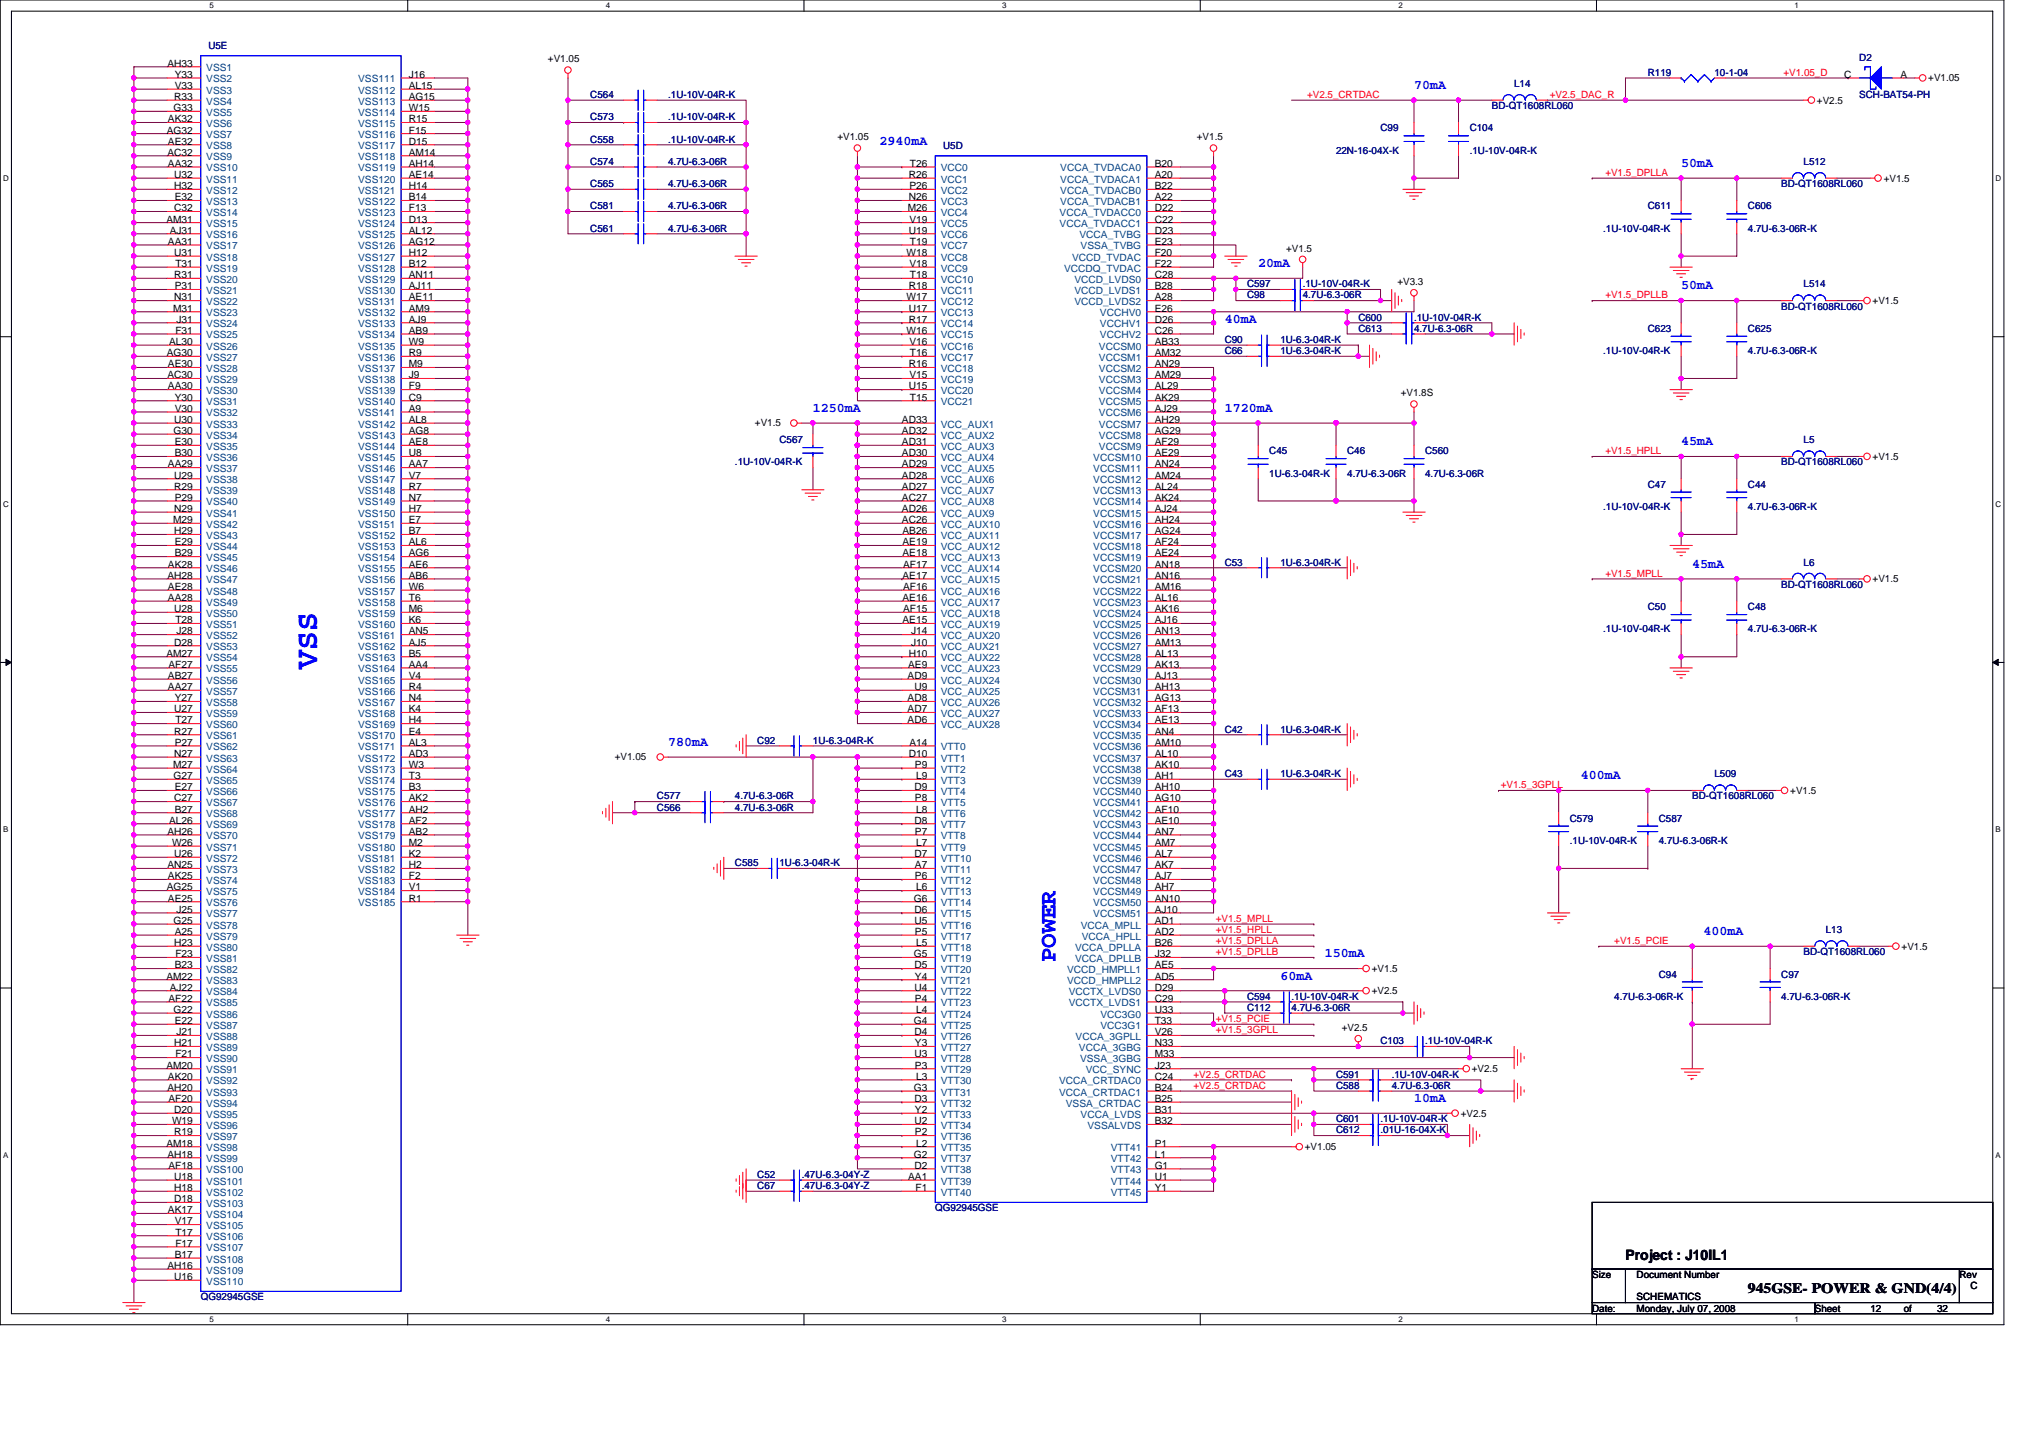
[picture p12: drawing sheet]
<svg xmlns="http://www.w3.org/2000/svg" width="297mm" height="210mm" viewBox="0 0 297 210" stroke-linecap="round" stroke-linejoin="round" font-family="sans-serif">
<defs><g id="words">
<text font-size="4.7" fill="#00f" x="46.3" y="97.7" transform="rotate(-90 46.3 97.7)">VSS</text>
<text font-size="3.4" fill="#00f" x="154.1" y="140.5" transform="rotate(-90 154.1 140.5)">POWER</text>
<g font-size="2.1">
<text x="237.4" y="184">Project : J10IL1</text>
<text x="255.3" y="188.8">945GSE- POWER &amp; GND(4/4)</text>
</g>
<g font-size="1.9" fill="#00f">
<text x="206.5" y="13">70mA</text>
<text x="128.5" y="21.1">2940mA</text>
<text x="245.5" y="24.4">50mA</text>
<text x="183.7" y="39">20mA</text>
<text x="178.9" y="47.2">40mA</text>
<text x="245.5" y="42.3">50mA</text>
<text x="118.7" y="60.2">1250mA</text>
<text x="178.9" y="60.2">1720mA</text>
<text x="245.5" y="65">45mA</text>
<text x="247.1" y="82.9">45mA</text>
<text x="97.6" y="108.9">780mA</text>
<text x="230.9" y="113.8">400mA</text>
<text x="248.8" y="136.6">400mA</text>
<text x="187" y="143.1">60mA</text>
<text x="193.5" y="139.8">150mA</text>
<text x="206.5" y="161">10mA</text>
</g>
<g font-size="1.5">
<text x="24.4" y="9.7">AH33</text>
<text x="25.5" y="11.4">Y33</text>
<text x="59.7" y="11.4">J16</text>
<text x="80" y="9.1">+V1.05</text>
<text x="269.3" y="11.4">C</text>
<text x="277.5" y="11.4">A</text>
<text x="281.6" y="11.9">+V1.05</text>
<text x="24.5" y="17.9">AK32</text>
<text x="25.4" y="16.2">G33</text>
<text x="25.4" y="14.6">R33</text>
<text x="25.5" y="13">V33</text>
<text x="59.7" y="13">AL15</text>
<text x="59.7" y="14.6">AG15</text>
<text x="59.7" y="16.2">W15</text>
<text x="59.7" y="17.9">R15</text>
<text x="265.3" y="15.1">+V2.5</text>
<text x="24.4" y="19.5">AG32</text>
<text x="24.4" y="22.7">AC32</text>
<text x="24.5" y="21.1">AE32</text>
<text x="59.7" y="19.5">F15</text>
<text x="59.7" y="21.1">D15</text>
<text x="59.7" y="22.7">AM14</text>
<text x="122.3" y="20.5">+V1.05</text>
<text x="174.8" y="20.5">+V1.5</text>
<text x="24.5" y="24.4">AA32</text>
<text x="25.4" y="26">U32</text>
<text x="25.4" y="27.6">H32</text>
<text x="25.5" y="29.3">E32</text>
<text x="59.7" y="24.4">AH14</text>
<text x="59.7" y="26">AE14</text>
<text x="59.7" y="27.6">H14</text>
<text x="59.7" y="29.3">B14</text>
<text x="132.7" y="26">R26</text>
<text x="132.7" y="29.3">N26</text>
<text x="132.8" y="27.6">P26</text>
<text x="132.9" y="24.4">T26</text>
<text x="168.6" y="24.4">B20</text>
<text x="168.6" y="26">A20</text>
<text x="168.6" y="27.6">B22</text>
<text x="168.6" y="29.3">A22</text>
<text x="275.1" y="26.5">+V1.5</text>
<text x="24.3" y="32.5">AM31</text>
<text x="24.5" y="35.8">AA31</text>
<text x="24.8" y="34.1">AJ31</text>
<text x="25.4" y="30.9">C32</text>
<text x="59.7" y="30.9">F13</text>
<text x="59.7" y="32.5">D13</text>
<text x="59.7" y="34.1">AL12</text>
<text x="59.7" y="35.8">AG12</text>
<text x="132.6" y="30.9">M26</text>
<text x="132.7" y="34.1">U19</text>
<text x="132.8" y="32.5">V19</text>
<text x="132.9" y="35.8">T19</text>
<text x="168.6" y="30.9">D22</text>
<text x="168.6" y="32.5">C22</text>
<text x="168.6" y="34.1">D23</text>
<text x="168.6" y="35.8">E23</text>
<text x="25.4" y="37.4">U31</text>
<text x="25.4" y="40.6">R31</text>
<text x="25.6" y="39">T31</text>
<text x="59.7" y="37.4">H12</text>
<text x="59.7" y="39">B12</text>
<text x="59.7" y="40.6">AN11</text>
<text x="132.4" y="37.4">W18</text>
<text x="132.8" y="39">V18</text>
<text x="132.9" y="40.6">T18</text>
<text x="168.6" y="37.4">F20</text>
<text x="168.6" y="39">F22</text>
<text x="168.6" y="40.6">C28</text>
<text x="187.8" y="36.7">+V1.5</text>
<text x="204.1" y="41.6">+V3.3</text>
<text x="25.3" y="45.5">M31</text>
<text x="25.4" y="43.9">N31</text>
<text x="25.5" y="42.2">P31</text>
<text x="25.8" y="47.1">J31</text>
<text x="59.7" y="42.2">AJ11</text>
<text x="59.7" y="43.9">AE11</text>
<text x="59.7" y="45.5">AM9</text>
<text x="59.7" y="47.1">AJ9</text>
<text x="132.4" y="43.9">W17</text>
<text x="132.7" y="42.2">R18</text>
<text x="132.7" y="45.5">U17</text>
<text x="132.7" y="47.1">R17</text>
<text x="168.6" y="45.5">E26</text>
<text x="168.6" y="47.1">D26</text>
<text x="168.6" y="42.2">B28</text>
<text x="168.6" y="43.9">A28</text>
<text x="273.5" y="44.4">+V1.5</text>
<text x="24.4" y="52">AG30</text>
<text x="24.5" y="53.6">AE30</text>
<text x="24.7" y="50.4">AL30</text>
<text x="25.6" y="48.7">F31</text>
<text x="59.7" y="48.7">AB9</text>
<text x="59.7" y="50.4">W9</text>
<text x="59.7" y="52">R9</text>
<text x="59.7" y="53.6">M9</text>
<text x="132.4" y="48.7">W16</text>
<text x="132.7" y="53.6">R16</text>
<text x="132.8" y="50.4">V16</text>
<text x="132.9" y="52">T16</text>
<text x="168.6" y="48.7">C26</text>
<text x="168.6" y="50.4">AB33</text>
<text x="168.6" y="52">AM32</text>
<text x="168.6" y="53.6">AN29</text>
<text x="24.4" y="55.2">AC30</text>
<text x="24.5" y="56.9">AA30</text>
<text x="25.5" y="58.5">Y30</text>
<text x="59.7" y="55.2">J9</text>
<text x="59.7" y="56.9">F9</text>
<text x="59.7" y="58.5">C9</text>
<text x="132.7" y="56.9">U15</text>
<text x="132.8" y="55.2">V15</text>
<text x="132.9" y="58.5">T15</text>
<text x="168.6" y="55.2">AM29</text>
<text x="168.6" y="56.9">AL29</text>
<text x="168.6" y="58.5">AK29</text>
<text x="204.6" y="57.9">+V1.8S</text>
<text x="25.4" y="63.4">G30</text>
<text x="25.4" y="61.8">U30</text>
<text x="25.5" y="60.1">V30</text>
<text x="25.5" y="65">E30</text>
<text x="59.7" y="60.1">A9</text>
<text x="59.7" y="61.8">AL8</text>
<text x="59.7" y="63.4">AG8</text>
<text x="59.7" y="65">AE8</text>
<text x="110.3" y="62.3">+V1.5</text>
<text x="131.7" y="61.8">AD33</text>
<text x="131.7" y="63.4">AD32</text>
<text x="131.7" y="65">AD31</text>
<text x="168.6" y="60.1">AJ29</text>
<text x="168.6" y="61.8">AH29</text>
<text x="168.6" y="63.4">AG29</text>
<text x="168.6" y="65">AF29</text>
<text x="24.5" y="68.3">AA29</text>
<text x="25.4" y="69.9">U29</text>
<text x="25.4" y="71.5">R29</text>
<text x="25.5" y="66.6">B30</text>
<text x="59.7" y="66.6">U8</text>
<text x="59.7" y="68.3">AA7</text>
<text x="59.7" y="69.9">V7</text>
<text x="59.7" y="71.5">R7</text>
<text x="131.7" y="66.6">AD30</text>
<text x="131.7" y="68.3">AD29</text>
<text x="131.7" y="69.9">AD28</text>
<text x="131.7" y="71.5">AD27</text>
<text x="168.6" y="66.6">AE29</text>
<text x="168.6" y="68.3">AN24</text>
<text x="168.6" y="69.9">AM24</text>
<text x="168.6" y="71.5">AL24</text>
<text x="273.5" y="67.2">+V1.5</text>
<text x="25.3" y="76.4">M29</text>
<text x="25.4" y="74.8">N29</text>
<text x="25.5" y="73.1">P29</text>
<text x="59.7" y="73.1">N7</text>
<text x="59.7" y="74.8">H7</text>
<text x="59.7" y="76.4">E7</text>
<text x="131.7" y="73.1">AC27</text>
<text x="131.7" y="74.8">AD26</text>
<text x="131.7" y="76.4">AC26</text>
<text x="168.6" y="73.1">AK24</text>
<text x="168.6" y="74.8">AJ24</text>
<text x="168.6" y="76.4">AH24</text>
<text x="24.5" y="82.9">AK28</text>
<text x="25.4" y="78">H29</text>
<text x="25.5" y="79.6">E29</text>
<text x="25.5" y="81.3">B29</text>
<text x="59.7" y="78">B7</text>
<text x="59.7" y="79.6">AL6</text>
<text x="59.7" y="81.3">AG6</text>
<text x="59.7" y="82.9">AE6</text>
<text x="131.8" y="78">AB26</text>
<text x="131.8" y="79.6">AE19</text>
<text x="131.8" y="81.3">AE18</text>
<text x="131.9" y="82.9">AF17</text>
<text x="168.6" y="78">AG24</text>
<text x="168.6" y="79.6">AF24</text>
<text x="168.6" y="81.3">AE24</text>
<text x="168.6" y="82.9">AN18</text>
<text x="24.4" y="84.5">AH28</text>
<text x="24.5" y="86.1">AE28</text>
<text x="24.5" y="87.8">AA28</text>
<text x="25.4" y="89.4">U28</text>
<text x="59.7" y="84.5">AB6</text>
<text x="59.7" y="86.1">W6</text>
<text x="59.7" y="87.8">T6</text>
<text x="59.7" y="89.4">M6</text>
<text x="131.8" y="84.5">AE17</text>
<text x="131.8" y="87.8">AE16</text>
<text x="131.9" y="86.1">AF16</text>
<text x="131.9" y="89.4">AF15</text>
<text x="168.6" y="84.5">AN16</text>
<text x="168.6" y="86.1">AM16</text>
<text x="168.6" y="87.8">AL16</text>
<text x="168.6" y="89.4">AK16</text>
<text x="273.5" y="85">+V1.5</text>
<text x="24.3" y="95.9">AM27</text>
<text x="25.4" y="94.3">D28</text>
<text x="25.6" y="91">T28</text>
<text x="25.8" y="92.6">J28</text>
<text x="59.7" y="91">K6</text>
<text x="59.7" y="92.6">AN5</text>
<text x="59.7" y="94.3">AJ5</text>
<text x="59.7" y="95.9">B5</text>
<text x="131.8" y="91">AE15</text>
<text x="132.7" y="95.9">H10</text>
<text x="133.1" y="92.6">J14</text>
<text x="133.1" y="94.3">J10</text>
<text x="168.6" y="91">AJ16</text>
<text x="168.6" y="92.6">AN13</text>
<text x="168.6" y="94.3">AM13</text>
<text x="168.6" y="95.9">AL13</text>
<text x="24.5" y="99.1">AB27</text>
<text x="24.5" y="100.8">AA27</text>
<text x="24.6" y="97.5">AF27</text>
<text x="59.7" y="97.5">AA4</text>
<text x="59.7" y="99.1">V4</text>
<text x="59.7" y="100.8">R4</text>
<text x="132.5" y="99.1">AD9</text>
<text x="132.6" y="97.5">AE9</text>
<text x="133.5" y="100.8">U9</text>
<text x="168.6" y="97.5">AK13</text>
<text x="168.6" y="99.1">AJ13</text>
<text x="168.6" y="100.8">AH13</text>
<text x="25.4" y="104">U27</text>
<text x="25.4" y="107.3">R27</text>
<text x="25.5" y="102.4">Y27</text>
<text x="25.6" y="105.6">T27</text>
<text x="59.7" y="102.4">N4</text>
<text x="59.7" y="104">K4</text>
<text x="59.7" y="105.6">H4</text>
<text x="59.7" y="107.3">E4</text>
<text x="132.5" y="102.4">AD8</text>
<text x="132.5" y="104">AD7</text>
<text x="132.5" y="105.6">AD6</text>
<text x="168.6" y="102.4">AG13</text>
<text x="168.6" y="104">AF13</text>
<text x="168.6" y="105.6">AE13</text>
<text x="168.6" y="107.3">AN4</text>
<text x="25.3" y="112.1">M27</text>
<text x="25.4" y="113.8">G27</text>
<text x="25.4" y="110.5">N27</text>
<text x="25.5" y="108.9">P27</text>
<text x="59.7" y="108.9">AL3</text>
<text x="59.7" y="110.5">AD3</text>
<text x="59.7" y="112.1">W3</text>
<text x="59.7" y="113.8">T3</text>
<text x="89.8" y="111">+V1.05</text>
<text x="132.7" y="110.5">D10</text>
<text x="132.8" y="108.9">A14</text>
<text x="133.6" y="112.1">P9</text>
<text x="133.8" y="113.8">L9</text>
<text x="168.6" y="108.9">AM10</text>
<text x="168.6" y="110.5">AL10</text>
<text x="168.6" y="112.1">AK10</text>
<text x="168.6" y="113.8">AH1</text>
<text x="25.4" y="117">C27</text>
<text x="25.5" y="118.7">B27</text>
<text x="25.5" y="115.4">E27</text>
<text x="59.7" y="115.4">B3</text>
<text x="59.7" y="117">AK2</text>
<text x="59.7" y="118.7">AH2</text>
<text x="133.5" y="115.4">D9</text>
<text x="133.6" y="117">P8</text>
<text x="133.8" y="118.7">L8</text>
<text x="168.6" y="115.4">AH10</text>
<text x="168.6" y="117">AG10</text>
<text x="168.6" y="118.7">AF10</text>
<text x="261.4" y="115.9">+V1.5</text>
<text x="24.4" y="121.9">AH26</text>
<text x="24.7" y="120.3">AL26</text>
<text x="25.1" y="123.5">W26</text>
<text x="25.4" y="125.2">U26</text>
<text x="59.7" y="120.3">AF2</text>
<text x="59.7" y="121.9">AB2</text>
<text x="59.7" y="123.5">M2</text>
<text x="59.7" y="125.2">K2</text>
<text x="133.5" y="120.3">D8</text>
<text x="133.5" y="125.2">D7</text>
<text x="133.6" y="121.9">P7</text>
<text x="133.8" y="123.5">L7</text>
<text x="168.6" y="120.3">AE10</text>
<text x="168.6" y="121.9">AN7</text>
<text x="168.6" y="123.5">AM7</text>
<text x="168.6" y="125.2">AL7</text>
<text x="24.4" y="130">AG25</text>
<text x="24.4" y="126.8">AN25</text>
<text x="24.5" y="128.4">AK25</text>
<text x="24.5" y="131.7">AE25</text>
<text x="59.7" y="126.8">H2</text>
<text x="59.7" y="128.4">F2</text>
<text x="59.7" y="130">V1</text>
<text x="59.7" y="131.7">R1</text>
<text x="133.5" y="131.7">G6</text>
<text x="133.6" y="126.8">A7</text>
<text x="133.6" y="128.4">P6</text>
<text x="133.8" y="130">L6</text>
<text x="168.6" y="126.8">AK7</text>
<text x="168.6" y="128.4">AJ7</text>
<text x="168.6" y="130">AH7</text>
<text x="168.6" y="131.7">AN10</text>
<text x="25.4" y="134.9">G25</text>
<text x="25.5" y="136.5">A25</text>
<text x="25.8" y="133.3">J25</text>
<text x="133.5" y="133.3">D6</text>
<text x="133.5" y="134.9">U5</text>
<text x="133.6" y="136.5">P5</text>
<text x="168.6" y="136.5">AD2</text>
<text x="168.6" y="134.9">AD1</text>
<text x="168.6" y="133.3">AJ10</text>
<text x="24.3" y="143">AM22</text>
<text x="25.4" y="138.2">H23</text>
<text x="25.5" y="141.4">B23</text>
<text x="25.6" y="139.8">F23</text>
<text x="133.5" y="139.8">G5</text>
<text x="133.5" y="141.4">D5</text>
<text x="133.6" y="143">Y4</text>
<text x="133.8" y="138.2">L5</text>
<text x="168.6" y="138.2">B26</text>
<text x="168.6" y="139.8">J32</text>
<text x="168.6" y="141.4">AE5</text>
<text x="168.6" y="143">AD5</text>
<text x="200.3" y="141.9">+V1.5</text>
<text x="277.7" y="138.7">+V1.5</text>
<text x="24.6" y="146.3">AF22</text>
<text x="24.8" y="144.7">AJ22</text>
<text x="25.4" y="147.9">G22</text>
<text x="25.5" y="149.5">E22</text>
<text x="133.5" y="149.5">G4</text>
<text x="133.5" y="144.7">U4</text>
<text x="133.6" y="146.3">P4</text>
<text x="133.8" y="147.9">L4</text>
<text x="168.6" y="146.3">C29</text>
<text x="168.6" y="144.7">D29</text>
<text x="168.6" y="147.9">U33</text>
<text x="168.6" y="149.5">T33</text>
<text x="200.3" y="145.2">+V2.5</text>
<text x="25.4" y="152.8">H21</text>
<text x="25.6" y="154.4">F21</text>
<text x="25.8" y="151.2">J21</text>
<text x="133.5" y="151.2">D4</text>
<text x="133.5" y="154.4">U3</text>
<text x="133.6" y="152.8">Y3</text>
<text x="168.6" y="151.2">V26</text>
<text x="168.6" y="152.8">N33</text>
<text x="168.6" y="154.4">M33</text>
<text x="195.9" y="150.5">+V2.5</text>
<text x="24.3" y="156">AM20</text>
<text x="24.4" y="159.3">AH20</text>
<text x="24.5" y="157.7">AK20</text>
<text x="24.6" y="160.9">AF20</text>
<text x="133.5" y="159.3">G3</text>
<text x="133.5" y="160.9">D3</text>
<text x="133.6" y="156">P3</text>
<text x="133.8" y="157.7">L3</text>
<text x="168.6" y="160.9">B25</text>
<text x="168.6" y="156">J23</text>
<text x="168.6" y="157.7">C24</text>
<text x="168.6" y="159.3">B24</text>
<text x="214.9" y="156.6">+V2.5</text>
<text x="24.3" y="167.4">AM18</text>
<text x="25.1" y="164.2">W19</text>
<text x="25.4" y="162.5">D20</text>
<text x="25.4" y="165.8">R19</text>
<text x="133.5" y="164.2">U2</text>
<text x="133.6" y="162.5">Y2</text>
<text x="133.6" y="165.8">P2</text>
<text x="133.8" y="167.4">L2</text>
<text x="168.6" y="164.2">B32</text>
<text x="168.6" y="162.5">B31</text>
<text x="168.6" y="167.4">P1</text>
<text x="190.6" y="167.9">+V1.05</text>
<text x="213.3" y="163.1">+V2.5</text>
<text x="24.4" y="169">AH18</text>
<text x="24.6" y="170.7">AF18</text>
<text x="25.4" y="172.3">U18</text>
<text x="25.4" y="173.9">H18</text>
<text x="132.6" y="172.3">AA1</text>
<text x="133.5" y="169">G2</text>
<text x="133.5" y="170.7">D2</text>
<text x="133.7" y="173.9">F1</text>
<text x="168.6" y="173.9">Y1</text>
<text x="168.6" y="172.3">U1</text>
<text x="168.6" y="169">L1</text>
<text x="168.6" y="170.7">G1</text>
<text x="24.5" y="177.2">AK17</text>
<text x="25.4" y="175.6">D18</text>
<text x="25.5" y="178.8">V17</text>
<text x="24.4" y="185.3">AH16</text>
<text x="25.5" y="183.7">B17</text>
<text x="25.6" y="180.4">T17</text>
<text x="25.6" y="182.1">F17</text>
<text x="25.4" y="186.9">U16</text>
<text x="232.5" y="186.6">Size</text>
<text x="232.5" y="191.5">Date:</text>
<text x="239" y="191.5">Monday, July 07, 2008</text>
<text x="239" y="186.6">Document Number</text>
<text x="239" y="189.9">SCHEMATICS</text>
<text x="265" y="191.5">Sheet</text>
<text x="273.2" y="191.5">12</text>
<text x="278" y="191.5">of</text>
<text x="282.9" y="191.5">32</text>
<text x="286.1" y="186.6">Rev</text>
<text x="287.8" y="188.3">C</text>
</g>
<g font-size="1.5" fill="#004080">
<text x="30.1" y="10.4">VSS1</text>
<text x="30.1" y="12">VSS2</text>
<text x="30.1" y="13.7">VSS3</text>
<text x="30.1" y="15.3">VSS4</text>
<text x="30.1" y="16.9">VSS5</text>
<text x="52.3" y="12">VSS111</text>
<text x="52.3" y="13.7">VSS112</text>
<text x="52.3" y="15.3">VSS113</text>
<text x="52.3" y="16.9">VSS114</text>
<text x="30.1" y="18.5">VSS6</text>
<text x="30.1" y="20.2">VSS7</text>
<text x="30.1" y="21.8">VSS8</text>
<text x="30.1" y="23.4">VSS9</text>
<text x="52.3" y="18.5">VSS115</text>
<text x="52.3" y="20.2">VSS116</text>
<text x="52.3" y="21.8">VSS117</text>
<text x="52.3" y="23.4">VSS118</text>
<text x="30.1" y="25">VSS10</text>
<text x="30.1" y="26.7">VSS11</text>
<text x="30.1" y="28.3">VSS12</text>
<text x="30.1" y="29.9">VSS13</text>
<text x="52.3" y="25">VSS119</text>
<text x="52.3" y="26.7">VSS120</text>
<text x="52.3" y="28.3">VSS121</text>
<text x="52.3" y="29.9">VSS122</text>
<text x="137.4" y="25">VCC0</text>
<text x="137.4" y="26.7">VCC1</text>
<text x="137.4" y="28.3">VCC2</text>
<text x="137.4" y="29.9">VCC3</text>
<text x="154.8" y="25">VCCA_TVDACA0</text>
<text x="154.8" y="26.7">VCCA_TVDACA1</text>
<text x="154.8" y="28.3">VCCA_TVDACB0</text>
<text x="154.8" y="29.9">VCCA_TVDACB1</text>
<text x="30.1" y="31.5">VSS14</text>
<text x="30.1" y="33.2">VSS15</text>
<text x="30.1" y="34.8">VSS16</text>
<text x="52.3" y="31.5">VSS123</text>
<text x="52.3" y="33.2">VSS124</text>
<text x="52.3" y="34.8">VSS125</text>
<text x="137.4" y="31.5">VCC4</text>
<text x="137.4" y="33.2">VCC5</text>
<text x="137.4" y="34.8">VCC6</text>
<text x="154.7" y="31.5">VCCA_TVDACC0</text>
<text x="154.7" y="33.2">VCCA_TVDACC1</text>
<text x="157.6" y="34.8">VCCA_TVBG</text>
<text x="30.1" y="36.4">VSS17</text>
<text x="30.1" y="38.1">VSS18</text>
<text x="30.1" y="39.7">VSS19</text>
<text x="30.1" y="41.3">VSS20</text>
<text x="52.3" y="36.4">VSS126</text>
<text x="52.3" y="38.1">VSS127</text>
<text x="52.3" y="39.7">VSS128</text>
<text x="52.3" y="41.3">VSS129</text>
<text x="137.4" y="36.4">VCC7</text>
<text x="137.4" y="38.1">VCC8</text>
<text x="137.4" y="39.7">VCC9</text>
<text x="137.4" y="41.3">VCC10</text>
<text x="155.4" y="39.7">VCCDQ_TVDAC</text>
<text x="156.6" y="38.1">VCCD_TVDAC</text>
<text x="156.9" y="41.3">VCCD_LVDS0</text>
<text x="157.8" y="36.4">VSSA_TVBG</text>
<text x="30.1" y="42.9">VSS21</text>
<text x="30.1" y="44.6">VSS22</text>
<text x="30.1" y="46.2">VSS23</text>
<text x="30.1" y="47.8">VSS24</text>
<text x="52.3" y="42.9">VSS130</text>
<text x="52.3" y="44.6">VSS131</text>
<text x="52.3" y="46.2">VSS132</text>
<text x="52.3" y="47.8">VSS133</text>
<text x="137.4" y="42.9">VCC11</text>
<text x="137.4" y="44.6">VCC12</text>
<text x="137.4" y="46.2">VCC13</text>
<text x="137.4" y="47.8">VCC14</text>
<text x="156.9" y="42.9">VCCD_LVDS1</text>
<text x="156.9" y="44.6">VCCD_LVDS2</text>
<text x="160.6" y="46.2">VCCHV0</text>
<text x="160.6" y="47.8">VCCHV1</text>
<text x="30.1" y="49.4">VSS25</text>
<text x="30.1" y="51.1">VSS26</text>
<text x="30.1" y="52.7">VSS27</text>
<text x="52.3" y="49.4">VSS134</text>
<text x="52.3" y="51.1">VSS135</text>
<text x="52.3" y="52.7">VSS136</text>
<text x="137.4" y="49.4">VCC15</text>
<text x="137.4" y="51.1">VCC16</text>
<text x="137.4" y="52.7">VCC17</text>
<text x="160.5" y="51.1">VCCSM0</text>
<text x="160.5" y="52.7">VCCSM1</text>
<text x="160.6" y="49.4">VCCHV2</text>
<text x="30.1" y="54.3">VSS28</text>
<text x="30.1" y="55.9">VSS29</text>
<text x="30.1" y="57.6">VSS30</text>
<text x="30.1" y="59.2">VSS31</text>
<text x="52.3" y="54.3">VSS137</text>
<text x="52.3" y="55.9">VSS138</text>
<text x="52.3" y="57.6">VSS139</text>
<text x="52.3" y="59.2">VSS140</text>
<text x="137.4" y="54.3">VCC18</text>
<text x="137.4" y="55.9">VCC19</text>
<text x="137.4" y="57.6">VCC20</text>
<text x="137.4" y="59.2">VCC21</text>
<text x="160.5" y="54.3">VCCSM2</text>
<text x="160.5" y="55.9">VCCSM3</text>
<text x="160.5" y="57.6">VCCSM4</text>
<text x="160.5" y="59.2">VCCSM5</text>
<text x="30.1" y="60.8">VSS32</text>
<text x="30.1" y="62.4">VSS33</text>
<text x="30.1" y="64.1">VSS34</text>
<text x="30.1" y="65.7">VSS35</text>
<text x="52.3" y="60.8">VSS141</text>
<text x="52.3" y="62.4">VSS142</text>
<text x="52.3" y="64.1">VSS143</text>
<text x="52.3" y="65.7">VSS144</text>
<text x="137.4" y="62.4">VCC_AUX1</text>
<text x="137.4" y="64.1">VCC_AUX2</text>
<text x="137.4" y="65.7">VCC_AUX3</text>
<text x="160.5" y="60.8">VCCSM6</text>
<text x="160.5" y="62.4">VCCSM7</text>
<text x="160.5" y="64.1">VCCSM8</text>
<text x="160.5" y="65.7">VCCSM9</text>
<text x="30.1" y="67.3">VSS36</text>
<text x="30.1" y="68.9">VSS37</text>
<text x="30.1" y="70.6">VSS38</text>
<text x="52.3" y="67.3">VSS145</text>
<text x="52.3" y="68.9">VSS146</text>
<text x="52.3" y="70.6">VSS147</text>
<text x="137.4" y="67.3">VCC_AUX4</text>
<text x="137.4" y="68.9">VCC_AUX5</text>
<text x="137.4" y="70.6">VCC_AUX6</text>
<text x="159.7" y="67.3">VCCSM10</text>
<text x="159.7" y="68.9">VCCSM11</text>
<text x="159.7" y="70.6">VCCSM12</text>
<text x="30.1" y="72.2">VSS39</text>
<text x="30.1" y="73.8">VSS40</text>
<text x="30.1" y="75.4">VSS41</text>
<text x="30.1" y="77.1">VSS42</text>
<text x="52.3" y="72.2">VSS148</text>
<text x="52.3" y="73.8">VSS149</text>
<text x="52.3" y="75.4">VSS150</text>
<text x="52.3" y="77.1">VSS151</text>
<text x="137.4" y="72.2">VCC_AUX7</text>
<text x="137.4" y="73.8">VCC_AUX8</text>
<text x="137.4" y="75.4">VCC_AUX9</text>
<text x="137.4" y="77.1">VCC_AUX10</text>
<text x="159.7" y="72.2">VCCSM13</text>
<text x="159.7" y="73.8">VCCSM14</text>
<text x="159.7" y="75.4">VCCSM15</text>
<text x="159.7" y="77.1">VCCSM16</text>
<text x="30.1" y="78.7">VSS43</text>
<text x="30.1" y="80.3">VSS44</text>
<text x="30.1" y="81.9">VSS45</text>
<text x="30.1" y="83.6">VSS46</text>
<text x="52.3" y="78.7">VSS152</text>
<text x="52.3" y="80.3">VSS153</text>
<text x="52.3" y="81.9">VSS154</text>
<text x="52.3" y="83.6">VSS155</text>
<text x="137.4" y="78.7">VCC_AUX11</text>
<text x="137.4" y="80.3">VCC_AUX12</text>
<text x="137.4" y="81.9">VCC_AUX13</text>
<text x="137.4" y="83.6">VCC_AUX14</text>
<text x="159.7" y="78.7">VCCSM17</text>
<text x="159.7" y="80.3">VCCSM18</text>
<text x="159.7" y="81.9">VCCSM19</text>
<text x="159.7" y="83.6">VCCSM20</text>
<text x="30.1" y="85.2">VSS47</text>
<text x="30.1" y="86.8">VSS48</text>
<text x="30.1" y="88.4">VSS49</text>
<text x="52.3" y="85.2">VSS156</text>
<text x="52.3" y="86.8">VSS157</text>
<text x="52.3" y="88.4">VSS158</text>
<text x="137.4" y="85.2">VCC_AUX15</text>
<text x="137.4" y="86.8">VCC_AUX16</text>
<text x="137.4" y="88.4">VCC_AUX17</text>
<text x="159.7" y="85.2">VCCSM21</text>
<text x="159.7" y="86.8">VCCSM22</text>
<text x="159.7" y="88.4">VCCSM23</text>
<text x="30.1" y="90.1">VSS50</text>
<text x="30.1" y="91.7">VSS51</text>
<text x="30.1" y="93.3">VSS52</text>
<text x="30.1" y="95">VSS53</text>
<text x="52.3" y="90.1">VSS159</text>
<text x="52.3" y="91.7">VSS160</text>
<text x="52.3" y="93.3">VSS161</text>
<text x="52.3" y="95">VSS162</text>
<text x="137.4" y="90.1">VCC_AUX18</text>
<text x="137.4" y="91.7">VCC_AUX19</text>
<text x="137.4" y="93.3">VCC_AUX20</text>
<text x="137.4" y="95">VCC_AUX21</text>
<text x="159.7" y="90.1">VCCSM24</text>
<text x="159.7" y="91.7">VCCSM25</text>
<text x="159.7" y="93.3">VCCSM26</text>
<text x="159.7" y="95">VCCSM27</text>
<text x="30.1" y="96.6">VSS54</text>
<text x="30.1" y="98.2">VSS55</text>
<text x="30.1" y="99.8">VSS56</text>
<text x="30.1" y="101.5">VSS57</text>
<text x="52.3" y="96.6">VSS163</text>
<text x="52.3" y="98.2">VSS164</text>
<text x="52.3" y="99.8">VSS165</text>
<text x="52.3" y="101.5">VSS166</text>
<text x="137.4" y="96.6">VCC_AUX22</text>
<text x="137.4" y="98.2">VCC_AUX23</text>
<text x="137.4" y="99.8">VCC_AUX24</text>
<text x="137.4" y="101.5">VCC_AUX25</text>
<text x="159.7" y="96.6">VCCSM28</text>
<text x="159.7" y="98.2">VCCSM29</text>
<text x="159.7" y="99.8">VCCSM30</text>
<text x="159.7" y="101.5">VCCSM31</text>
<text x="30.1" y="103.1">VSS58</text>
<text x="30.1" y="104.7">VSS59</text>
<text x="30.1" y="106.3">VSS60</text>
<text x="30.1" y="107.9">VSS61</text>
<text x="52.3" y="103.1">VSS167</text>
<text x="52.3" y="104.7">VSS168</text>
<text x="52.3" y="106.3">VSS169</text>
<text x="52.3" y="107.9">VSS170</text>
<text x="137.4" y="103.1">VCC_AUX26</text>
<text x="137.4" y="104.7">VCC_AUX27</text>
<text x="137.4" y="106.3">VCC_AUX28</text>
<text x="159.7" y="103.1">VCCSM32</text>
<text x="159.7" y="104.7">VCCSM33</text>
<text x="159.7" y="106.3">VCCSM34</text>
<text x="159.7" y="107.9">VCCSM35</text>
<text x="30.1" y="109.6">VSS62</text>
<text x="30.1" y="111.2">VSS63</text>
<text x="30.1" y="112.8">VSS64</text>
<text x="52.3" y="109.6">VSS171</text>
<text x="52.3" y="111.2">VSS172</text>
<text x="52.3" y="112.8">VSS173</text>
<text x="137.4" y="109.6">VTT0</text>
<text x="137.4" y="111.2">VTT1</text>
<text x="137.4" y="112.8">VTT2</text>
<text x="159.7" y="109.6">VCCSM36</text>
<text x="159.7" y="111.2">VCCSM37</text>
<text x="159.7" y="112.8">VCCSM38</text>
<text x="30.1" y="114.4">VSS65</text>
<text x="30.1" y="117.7">VSS67</text>
<text x="30.1" y="119.3">VSS68</text>
<text x="30.1" y="116.1">VSS66</text>
<text x="52.3" y="114.4">VSS174</text>
<text x="52.3" y="116.1">VSS175</text>
<text x="52.3" y="117.7">VSS176</text>
<text x="52.3" y="119.3">VSS177</text>
<text x="137.4" y="114.4">VTT3</text>
<text x="137.4" y="116.1">VTT4</text>
<text x="137.4" y="117.7">VTT5</text>
<text x="137.4" y="119.3">VTT6</text>
<text x="159.7" y="114.4">VCCSM39</text>
<text x="159.7" y="116.1">VCCSM40</text>
<text x="159.7" y="117.7">VCCSM41</text>
<text x="159.7" y="119.3">VCCSM42</text>
<text x="30.1" y="120.9">VSS69</text>
<text x="30.1" y="124.2">VSS71</text>
<text x="30.1" y="125.8">VSS72</text>
<text x="30.1" y="122.6">VSS70</text>
<text x="52.3" y="120.9">VSS178</text>
<text x="52.3" y="122.6">VSS179</text>
<text x="52.3" y="124.2">VSS180</text>
<text x="52.3" y="125.8">VSS181</text>
<text x="137.4" y="120.9">VTT7</text>
<text x="137.4" y="122.6">VTT8</text>
<text x="137.4" y="124.2">VTT9</text>
<text x="137.4" y="125.8">VTT10</text>
<text x="159.7" y="120.9">VCCSM43</text>
<text x="159.7" y="122.6">VCCSM44</text>
<text x="159.7" y="124.2">VCCSM45</text>
<text x="159.7" y="125.8">VCCSM46</text>
<text x="30.1" y="127.5">VSS73</text>
<text x="30.1" y="129.1">VSS74</text>
<text x="30.1" y="130.7">VSS75</text>
<text x="52.3" y="127.5">VSS182</text>
<text x="52.3" y="129.1">VSS183</text>
<text x="52.3" y="130.7">VSS184</text>
<text x="137.4" y="127.5">VTT11</text>
<text x="137.4" y="129.1">VTT12</text>
<text x="137.4" y="130.7">VTT13</text>
<text x="159.7" y="127.5">VCCSM47</text>
<text x="159.7" y="129.1">VCCSM48</text>
<text x="159.7" y="130.7">VCCSM49</text>
<text x="30.1" y="134">VSS77</text>
<text x="30.1" y="135.6">VSS78</text>
<text x="30.1" y="137.2">VSS79</text>
<text x="30.1" y="132.3">VSS76</text>
<text x="52.3" y="132.3">VSS185</text>
<text x="137.4" y="132.3">VTT14</text>
<text x="137.4" y="134">VTT15</text>
<text x="137.4" y="135.6">VTT16</text>
<text x="137.4" y="137.2">VTT17</text>
<text x="157.8" y="135.6">VCCA_MPLL</text>
<text x="158" y="137.2">VCCA_HPLL</text>
<text x="159.7" y="132.3">VCCSM50</text>
<text x="159.7" y="134">VCCSM51</text>
<text x="30.1" y="138.8">VSS80</text>
<text x="30.1" y="140.5">VSS81</text>
<text x="30.1" y="142.1">VSS82</text>
<text x="30.1" y="143.7">VSS83</text>
<text x="137.4" y="138.8">VTT18</text>
<text x="137.4" y="140.5">VTT19</text>
<text x="137.4" y="142.1">VTT20</text>
<text x="137.4" y="143.7">VTT21</text>
<text x="155.8" y="142.1">VCCD_HMPLL1</text>
<text x="155.8" y="143.7">VCCD_HMPLL2</text>
<text x="157" y="138.8">VCCA_DPLLA</text>
<text x="157" y="140.5">VCCA_DPLLB</text>
<text x="30.1" y="145.3">VSS84</text>
<text x="30.1" y="147">VSS85</text>
<text x="30.1" y="148.6">VSS86</text>
<text x="137.4" y="145.3">VTT22</text>
<text x="137.4" y="147">VTT23</text>
<text x="137.4" y="148.6">VTT24</text>
<text x="156.1" y="147">VCCTX_LVDS1</text>
<text x="156.1" y="145.3">VCCTX_LVDS0</text>
<text x="160.7" y="148.6">VCC3G0</text>
<text x="30.1" y="150.2">VSS87</text>
<text x="30.1" y="151.8">VSS88</text>
<text x="30.1" y="153.5">VSS89</text>
<text x="30.1" y="155.1">VSS90</text>
<text x="137.4" y="150.2">VTT25</text>
<text x="137.4" y="151.8">VTT26</text>
<text x="137.4" y="153.5">VTT27</text>
<text x="137.4" y="155.1">VTT28</text>
<text x="157.1" y="151.8">VCCA_3GPLL</text>
<text x="157.6" y="153.5">VCCA_3GBG</text>
<text x="157.7" y="155.1">VSSA_3GBG</text>
<text x="160.7" y="150.2">VCC3G1</text>
<text x="30.1" y="156.7">VSS91</text>
<text x="30.1" y="161.6">VSS94</text>
<text x="30.1" y="158.3">VSS92</text>
<text x="30.1" y="160">VSS93</text>
<text x="137.4" y="156.7">VTT29</text>
<text x="137.4" y="158.3">VTT30</text>
<text x="137.4" y="160">VTT31</text>
<text x="137.4" y="161.6">VTT32</text>
<text x="154.7" y="158.3">VCCA_CRTDAC0</text>
<text x="154.7" y="160">VCCA_CRTDAC1</text>
<text x="155.7" y="161.6">VSSA_CRTDAC</text>
<text x="158.6" y="156.7">VCC_SYNC</text>
<text x="30.1" y="164.8">VSS96</text>
<text x="30.1" y="163.2">VSS95</text>
<text x="30.1" y="166.5">VSS97</text>
<text x="137.4" y="163.2">VTT33</text>
<text x="137.4" y="164.8">VTT34</text>
<text x="137.4" y="166.5">VTT36</text>
<text x="157.8" y="163.2">VCCA_LVDS</text>
<text x="158.8" y="164.8">VSSALVDS</text>
<text x="30.1" y="171.3">VSS100</text>
<text x="30.1" y="169.7">VSS99</text>
<text x="30.1" y="168.1">VSS98</text>
<text x="30.1" y="173">VSS101</text>
<text x="137.4" y="168.1">VTT35</text>
<text x="137.4" y="169.7">VTT37</text>
<text x="137.4" y="171.3">VTT38</text>
<text x="137.4" y="173">VTT39</text>
<text x="162.2" y="173">VTT44</text>
<text x="162.2" y="168.1">VTT41</text>
<text x="162.2" y="169.7">VTT42</text>
<text x="162.2" y="171.3">VTT43</text>
<text x="30.1" y="174.6">VSS102</text>
<text x="30.1" y="176.2">VSS103</text>
<text x="30.1" y="177.8">VSS104</text>
<text x="30.1" y="179.5">VSS105</text>
<text x="137.4" y="174.6">VTT40</text>
<text x="162.2" y="174.6">VTT45</text>
<text x="30.1" y="181.1">VSS106</text>
<text x="30.1" y="182.7">VSS107</text>
<text x="30.1" y="184.4">VSS108</text>
<text x="30.1" y="186">VSS109</text>
<text x="30.1" y="187.6">VSS110</text>
</g>
<g font-size="1.5" fill="#000080">
<text x="30.4" y="7.2">U5E</text>
<text x="240.6" y="11.1">R119</text>
<text x="250.4" y="11.1">10-1-04</text>
<text x="271.5" y="9">D2</text>
<text x="86.2" y="17.6">C573</text>
<text x="86.2" y="14.3">C564</text>
<text x="97.6" y="17.6">.1U-10V-04R-K</text>
<text x="97.6" y="14.3">.1U-10V-04R-K</text>
<text x="217.9" y="15.9">BD-QT1608RL060</text>
<text x="221.1" y="12.7">L14</text>
<text x="271.5" y="14.3">SCH-BAT54-PH</text>
<text x="86.2" y="20.8">C558</text>
<text x="97.6" y="20.8">.1U-10V-04R-K</text>
<text x="137.7" y="21.8">U5D</text>
<text x="195.1" y="22.5">22N-16-04X-K</text>
<text x="201.6" y="19.2">C99</text>
<text x="214.6" y="19.2">C104</text>
<text x="214.6" y="22.5">.1U-10V-04R-K</text>
<text x="86.2" y="24.1">C574</text>
<text x="86.2" y="27.3">C565</text>
<text x="97.6" y="24.1">4.7U-6.3-06R</text>
<text x="97.6" y="27.3">4.7U-6.3-06R</text>
<text x="260.1" y="27.3">BD-QT1608RL060</text>
<text x="263.4" y="24.1">L512</text>
<text x="86.2" y="33.8">C561</text>
<text x="86.2" y="30.6">C581</text>
<text x="97.6" y="33.8">4.7U-6.3-06R</text>
<text x="97.6" y="30.6">4.7U-6.3-06R</text>
<text x="234.1" y="33.8">.1U-10V-04R-K</text>
<text x="240.6" y="30.6">C611</text>
<text x="255.3" y="30.6">C606</text>
<text x="255.3" y="33.8">4.7U-6.3-06R-K</text>
<text x="182.1" y="42">C597</text>
<text x="190.2" y="42">.1U-10V-04R-K</text>
<text x="263.4" y="42">L514</text>
<text x="182.1" y="43.6">C98</text>
<text x="190.2" y="43.6">4.7U-6.3-06R</text>
<text x="198.4" y="46.8">C600</text>
<text x="206.5" y="46.8">.1U-10V-04R-K</text>
<text x="260.1" y="45.2">BD-QT1608RL060</text>
<text x="178.9" y="50.1">C90</text>
<text x="178.9" y="51.7">C66</text>
<text x="187" y="50.1">1U-6.3-04R-K</text>
<text x="187" y="51.7">1U-6.3-04R-K</text>
<text x="198.4" y="48.5">C613</text>
<text x="206.5" y="48.5">4.7U-6.3-06R</text>
<text x="234.1" y="51.7">.1U-10V-04R-K</text>
<text x="240.6" y="48.5">C623</text>
<text x="255.3" y="48.5">C625</text>
<text x="255.3" y="51.7">4.7U-6.3-06R-K</text>
<text x="113.8" y="64.7">C567</text>
<text x="263.4" y="64.7">L5</text>
<text x="107.3" y="68">.1U-10V-04R-K</text>
<text x="185.4" y="66.3">C45</text>
<text x="185.4" y="69.6">1U-6.3-04R-K</text>
<text x="196.7" y="66.3">C46</text>
<text x="196.7" y="69.6">4.7U-6.3-06R</text>
<text x="208.1" y="66.3">C560</text>
<text x="208.1" y="69.6">4.7U-6.3-06R</text>
<text x="240.6" y="71.2">C47</text>
<text x="255.3" y="71.2">C44</text>
<text x="260.1" y="68">BD-QT1608RL060</text>
<text x="234.1" y="74.5">.1U-10V-04R-K</text>
<text x="255.3" y="74.5">4.7U-6.3-06R-K</text>
<text x="178.9" y="82.6">C53</text>
<text x="187" y="82.6">1U-6.3-04R-K</text>
<text x="263.4" y="82.6">L6</text>
<text x="240.6" y="89.1">C50</text>
<text x="255.3" y="89.1">C48</text>
<text x="260.1" y="85.9">BD-QT1608RL060</text>
<text x="234.1" y="92.4">.1U-10V-04R-K</text>
<text x="255.3" y="92.4">4.7U-6.3-06R-K</text>
<text x="178.9" y="107">C42</text>
<text x="187" y="107">1U-6.3-04R-K</text>
<text x="110.6" y="108.6">C92</text>
<text x="118.7" y="108.6">1U-6.3-04R-K</text>
<text x="178.9" y="113.5">C43</text>
<text x="187" y="113.5">1U-6.3-04R-K</text>
<text x="250.4" y="113.5">L509</text>
<text x="95.9" y="116.7">C577</text>
<text x="95.9" y="118.4">C566</text>
<text x="107.3" y="116.7">4.7U-6.3-06R</text>
<text x="107.3" y="118.4">4.7U-6.3-06R</text>
<text x="229.3" y="120">C579</text>
<text x="242.2" y="120">C587</text>
<text x="247.1" y="116.7">BD-QT1608RL060</text>
<text x="229.3" y="123.2">.1U-10V-04R-K</text>
<text x="242.2" y="123.2">4.7U-6.3-06R-K</text>
<text x="107.3" y="126.5">C585</text>
<text x="113.8" y="126.5">1U-6.3-04R-K</text>
<text x="266.6" y="136.2">L13</text>
<text x="242.2" y="142.7">C94</text>
<text x="260.1" y="142.7">C97</text>
<text x="263.4" y="139.5">BD-QT1608RL060</text>
<text x="182.1" y="147.6">C112</text>
<text x="182.1" y="146">C594</text>
<text x="188.6" y="147.6">4.7U-6.3-06R</text>
<text x="188.6" y="146">.1U-10V-04R-K</text>
<text x="235.8" y="146">4.7U-6.3-06R-K</text>
<text x="260.1" y="146">4.7U-6.3-06R-K</text>
<text x="201.6" y="152.5">C103</text>
<text x="208.1" y="152.5">.1U-10V-04R-K</text>
<text x="195.1" y="159">C588</text>
<text x="195.1" y="157.4">C591</text>
<text x="203.2" y="159">4.7U-6.3-06R</text>
<text x="203.2" y="157.4">.1U-10V-04R-K</text>
<text x="195.1" y="163.9">C601</text>
<text x="195.1" y="165.5">C612</text>
<text x="201.6" y="163.9">.1U-10V-04R-K</text>
<text x="201.6" y="165.5">.01U-16-04X-K</text>
<text x="110.6" y="172">C52</text>
<text x="110.6" y="173.6">C67</text>
<text x="117.1" y="172">.47U-6.3-04Y-Z</text>
<text x="117.1" y="173.6">.47U-6.3-04Y-Z</text>
<text x="136.6" y="176.9">QG92945GSE</text>
<text x="29.3" y="189.9">QG92945GSE</text>
</g>
<g font-size="1.5" fill="#f00">
<text x="260.5" y="11.1">+V1.05_D</text>
<text x="190.9" y="14.3">+V2.5_CRTDAC</text>
<text x="226.3" y="14.3">+V2.5_DAC_R</text>
<text x="234.4" y="25.7">+V1.5_DPLLA</text>
<text x="234.4" y="43.6">+V1.5_DPLLB</text>
<text x="234.4" y="66.3">+V1.5_HPLL</text>
<text x="234.4" y="84.2">+V1.5_MPLL</text>
<text x="219.2" y="115.1">+V1.5_3GPLL</text>
<text x="177.5" y="137.9">+V1.5_DPLLA</text>
<text x="177.5" y="136.2">+V1.5_HPLL</text>
<text x="177.5" y="134.6">+V1.5_MPLL</text>
<text x="235.8" y="137.9">+V1.5_PCIE</text>
<text x="177.5" y="139.5">+V1.5_DPLLB</text>
<text x="177.5" y="149.2">+V1.5_PCIE</text>
<text x="177.5" y="150.9">+V1.5_3GPLL</text>
<text x="174.3" y="157.4">+V2.5_CRTDAC</text>
<text x="174.3" y="159">+V2.5_CRTDAC</text>
</g>
<g font-size="1.2">
<text x="30.6" y="1.2">5</text>
<text x="88.5" y="1.2">4</text>
<text x="146.3" y="1.2">3</text>
<text x="204.2" y="1.2">2</text>
<text x="262.1" y="1.2">1</text>
<text x=".5" y="26.4">D</text>
<text x="291.4" y="26.4">D</text>
<text x=".5" y="74">C</text>
<text x="291.4" y="74">C</text>
<text x=".5" y="121.5">B</text>
<text x="291.4" y="121.5">B</text>
<text x=".5" y="169.1">A</text>
<text x="291.4" y="169.1">A</text>
<text x="30.6" y="193.1">5</text>
<text x="88.5" y="193.1">4</text>
<text x="146.3" y="193.1">3</text>
<text x="204.2" y="193.1">2</text>
<text x="262.1" y="193.1">1</text>
</g>
</g></defs>
<path d="M0 0h292.6v193.4h-292.6zM1.7 1.6h289.3v190.2h-289.3z" fill="none" stroke="#000" stroke-width=".15"/>
<g fill="#fff">
<path d="M30.6 .2h.6v1.3h-.6z"/>
<path d="M30.6 192h.6v1.3h-.6z"/>
</g>
<path d="M59.5 0v1.6M59.5 191.8v1.7" fill="none" stroke="#000" stroke-width=".15"/>
<g fill="#fff">
<path d="M88.5 .2h.6v1.3h-.6z"/>
<path d="M88.5 192h.6v1.3h-.6z"/>
</g>
<path d="M117.4 0v1.6M117.4 191.8v1.7" fill="none" stroke="#000" stroke-width=".15"/>
<g fill="#fff">
<path d="M146.3 .2h.7v1.3h-.7z"/>
<path d="M146.3 192h.7v1.3h-.7z"/>
</g>
<path d="M175.3 0v1.6M175.3 191.8v1.7" fill="none" stroke="#000" stroke-width=".15"/>
<g fill="#fff">
<path d="M204.2 .2h.6v1.3h-.6z"/>
<path d="M204.2 192h.6v1.3h-.6z"/>
</g>
<path d="M233.1 0v1.6M233.1 191.8v1.7" fill="none" stroke="#000" stroke-width=".15"/>
<g fill="#fff">
<path d="M262.1 .2h.6v1.3h-.6z"/>
<path d="M262.1 192h.6v1.3h-.6z"/>
<path d="M.5 25.4h.8v1.3h-.8z"/>
<path d="M291.4 25.4h.9v1.3h-.9z"/>
<path d="M.5 72.9h.8v1.3h-.8z"/>
<path d="M291.4 72.9h.9v1.3h-.9z"/>
</g>
<path d="M0 49.2h1.7M291 49.2h1.6" fill="none" stroke="#000" stroke-width=".15"/>
<g fill="#fff">
<path d="M.5 120.5h.7v1.3h-.7z"/>
<path d="M291.4 120.5h.8v1.3h-.8z"/>
</g>
<path d="M0 96.7h1.7M291 96.7h1.6" fill="none" stroke="#000" stroke-width=".15"/>
<path d="M.9 96.3l.8 .4-.8 .5zM291 96.7l.8-.4v.9z" fill="#000" stroke="#000" stroke-width=".15"/>
<g fill="#fff">
<path d="M.5 168h.7v1.3h-.7z"/>
<path d="M291.4 168h.8v1.3h-.8z"/>
</g>
<path d="M0 144.3h1.7M291 144.3h1.6M232.5 175.6h58.5v9.7h-58.5zM232.5 190.2h32.5v1.6h-32.5zM232.5 185.3h4.9v4.9h-4.9zM237.4 185.3h48.7v4.9h-48.7zM265 190.2h26v1.6h-26zM286.1 185.3h4.9v4.9h-4.9z" fill="none" stroke="#000" stroke-width=".15"/>
<g fill="none" stroke="#800040" stroke-width=".15">
<path d="M19.6 19.5h4.8M19.6 11.4h.1M19.6 11.4h4.8M19.6 13h.1M19.6 13h4.8M19.6 14.6h.1M19.6 16.3h.1M19.6 17.9h.1M19.6 16.3h4.8M19.6 19.5h.1M19.6 17.9h4.8M19.6 16.3v4.8"/>
<path d="M24.4 9.8h-4.8v4.8M24.4 14.6h-4.8v1.7M63.4 19.5h4.9M63.4 11.4h4.9v1.6h-4.9M63.4 16.3h4.9M68.3 19.5h.1M68.3 17.9h.1M68.3 13v1.6h-4.9M68.3 13h.1M68.3 16.3v1.6h-4.9M68.3 16.3h.1M68.3 14.6h.1"/>
<path d="M68.3 14.6v1.7M68.3 17.9v3.2M82.9 14.6h.1M82.9 14.6v3.3M82.9 11.4v3.2M82.9 14.6h8.2M82.9 17.9v9.7M82.9 17.9h8.2M91.1 17.9h.1M95.9 14.6h13.1v3.3M95.9 17.9h13.1M109 17.9v3.2"/>
<path d="M109 17.9h.1M188.6 14.6h24.4M206.5 14.6h.1M206.5 14.6v3.3M213 14.6v3.3M213 14.6h.1M213 14.6h4.9M226 14.6h.1M226 14.6h11.4M237.4 14.6h.1M237.4 14.6h26M243.9 11.4h-6.5v3.2"/>
<path d="M252 11.4h17.9M269.9 11.4h.1M278 11.4h1.7M19.6 21.1h4.8M19.6 21.1h.1M19.6 24.4h.1M19.6 21.1v1.7M19.6 26h.1M19.6 22.8h.1M19.6 24.4h4.8M19.6 29.3h4.8M19.6 27.6h4.8"/>
<path d="M19.6 37.4h4.8M19.6 30.9h.1M19.6 34.1h4.8M19.6 35.8h.1M19.6 32.5h.1M19.6 26h4.8M19.6 37.4h.1M19.6 30.9v1.6M19.6 39h.1M19.6 34.1v1.7M19.6 27.6h.1M19.6 34.1h.1"/>
<path d="M19.6 29.3h.1M19.6 29.3v1.6M19.6 39h4.8M19.6 22.8v6.5M19.6 32.5v1.6M19.6 35.8v29.2M19.6 22.8h4.8M19.6 30.9h4.8M19.6 35.8h4.8M19.6 32.5h4.8M63.4 24.4h4.9M63.4 21.1h4.9"/>
<path d="M63.4 35.8h4.9M63.4 27.6h4.9M63.4 37.4h4.9M63.4 29.3h4.9M63.4 32.5h4.9M63.4 39h4.9M63.4 30.9h4.9M63.4 26h4.9M63.4 34.1h4.9M68.3 21.1v1.7h-4.9M68.3 21.1h.1M68.3 22.8h.1"/>
<path d="M68.3 26h.1M68.3 34.1h.1M68.3 26v1.6M68.3 27.6h.1M68.3 35.8h.1M68.3 30.9v1.6M68.3 34.1v1.7M68.3 24.4h.1M68.3 30.9h.1M68.3 29.3h.1M68.3 32.5h.1M68.3 39h.1"/>
<path d="M68.3 37.4h.1M68.3 22.8v3.2M68.3 27.6v3.3M68.3 32.5v1.6M68.3 35.8v21.1M82.9 27.6h.1M82.9 27.6h8.2M82.9 24.4h8.2M82.9 24.4h.1M82.9 30.9h.1M82.9 21.1h.1M82.9 27.6v3.3"/>
<path d="M82.9 21.1h8.2M82.9 30.9h8.2M82.9 30.9v3.2h8.2M95.9 21.1h13.1M95.9 24.4h13.1M95.9 27.6h13.1M95.9 30.9h13.1M95.9 34.1h13.1M109 34.1v3.3M109 34.1h.1M109 24.4h.1M109 27.6v3.3"/>
<path d="M109 30.9h.1M109 27.6h.1M109 21.1v6.5M109 30.9v3.2M125.2 24.4v1.6M125.2 22.8v1.6M125.2 26h6.5M125.2 27.6h.1M125.2 27.6h6.5M125.2 29.3h.1M125.2 29.3h6.5M125.2 30.9h.1"/>
<path d="M125.2 30.9h6.5M125.2 30.9v1.6h6.5M125.2 34.1h.1M125.2 34.1h6.5M125.2 34.1v1.7h6.5M125.2 37.4h6.5M125.2 37.4h.1M125.2 39h6.5M125.2 37.4v3.2M125.2 26v4.9M125.2 32.5v1.6M125.2 35.8v1.6"/>
<path d="M125.2 24.4h6.5M131.7 24.4h.1M172.4 35.8h8.1v1.6M172.4 30.9h4.8M172.4 32.5h4.8M172.4 26h4.8M172.4 34.1h4.8M172.4 24.4h4.8M172.4 27.6h4.8M172.4 29.3h4.8M172.4 37.4h4.8M177.2 24.4h.1"/>
<path d="M177.2 22.8v1.6M177.2 26h.1M177.2 24.4v1.6M177.2 27.6h.1M177.2 26v1.6M177.2 29.3h.1M177.2 27.6v1.7M177.2 30.9h.1M177.2 29.3v1.6M177.2 32.5h.1M177.2 30.9v1.6M177.2 34.1h.1"/>
<path d="M177.2 32.5v1.6M177.2 37.4h.1M177.2 34.1v3.3M177.2 37.4v1.6h-4.8M190.2 39v1.6h-9.7M206.5 26h.1M206.5 26v1.6M206.5 22.8v3.2M213 22.8v3.2h-6.5M232.5 26h.1M232.5 26h27.6M245.5 26v3.3"/>
<path d="M245.5 37.4h.1M245.5 26h.1M245.5 34.1v3.3M245.5 37.4v1.6M253.6 26v3.3M253.6 34.1v3.3h-8.1M253.6 26h.1M268.3 26h4.9M19.6 42.3h4.8M19.6 55.3h4.8M19.6 45.5h4.8M19.6 47.1h4.8"/>
<path d="M19.6 50.4h4.8M19.6 48.8h4.8M19.6 58.5h4.8M19.6 53.7h4.8M19.6 52h4.8M19.6 56.9h4.8M19.6 40.6h4.8M19.6 43.9h4.8M19.6 50.4h.1M19.6 48.8h.1M19.6 56.9h.1M19.6 43.9h.1"/>
<path d="M19.6 47.1h.1M19.6 52h.1M19.6 40.6h.1M19.6 58.5h.1M19.6 42.3h.1M19.6 45.5h.1M19.6 55.3h.1M19.6 53.7h.1M63.4 48.8h4.9M63.4 40.6h4.9M63.4 52h4.9M63.4 45.5h4.9"/>
<path d="M63.4 58.5h4.9M63.4 55.3h4.9M63.4 53.7h4.9M63.4 43.9h4.9M63.4 50.4h4.9M63.4 42.3h4.9M63.4 47.1h4.9M63.4 56.9h4.9M68.3 56.9h.1M68.3 43.9h.1M68.3 47.1h.1M68.3 50.4h.1"/>
<path d="M68.3 48.8h.1M68.3 42.3h.1M68.3 52h.1M68.3 40.6h.1M68.3 58.5h.1M68.3 55.3h.1M68.3 56.9v1.6M68.3 53.7h.1M68.3 45.5h.1M68.3 58.5v1.7M125.2 40.6h.1M125.2 40.6h6.5"/>
<path d="M125.2 40.6v1.7h6.5M125.2 43.9h6.5M125.2 43.9h.1M125.2 43.9v1.6M125.2 45.5v1.6M125.2 47.1v1.7M125.2 50.4h6.5M125.2 48.8v1.6M125.2 52h.1M125.2 52v1.7h6.5M125.2 55.3h.1M125.2 55.3h6.5"/>
<path d="M125.2 55.3v1.6h6.5M125.2 56.9v1.6h6.5M125.2 42.3v1.6M125.2 50.4v1.6M125.2 53.7v1.6M125.2 45.5h6.5M125.2 47.1h6.5M125.2 48.8h6.5M125.2 52h6.5M131.7 45.5h.1M131.7 47.1h.1M131.7 48.8h.1"/>
<path d="M131.7 52h.1M131.7 56.9h.1M172.4 53.7h4.8v1.6M172.4 50.4h9.7M172.4 52h9.7M172.4 56.9h4.8M172.4 45.5h4.8M172.4 47.1h4.8M172.4 42.3h4.8M172.4 55.3h4.8M172.4 58.5h4.8M172.4 40.6h4.8"/>
<path d="M177.2 42.3h.1M177.2 40.6v3.3h-4.8M177.2 55.3h.1M177.2 55.3v1.6M177.2 56.9h.1M177.2 56.9v1.6M177.2 58.5h.1M177.2 40.6h3.3M177.2 58.5v1.7M177.2 45.5h.1M177.2 47.1h.1M177.2 47.1v1.7h-4.8"/>
<path d="M177.2 45.5v1.6M177.2 45.5h19.5M177.2 40.6h.1M180.5 42.3h.1M180.5 42.3h6.5M180.5 42.3v1.6h6.5M180.5 40.6v1.7M187 52h11.4M187 50.4h11.4M191.9 42.3h9.7v1.6M191.9 43.9h9.7M196.7 47.1v1.7h6.5"/>
<path d="M196.7 47.1h.1M196.7 47.1h6.5M196.7 45.5v1.6M198.4 50.4h.1M198.4 52h1.6M198.4 50.4v1.6M201.6 43.9h.1M201.6 43.9h1.6M206.5 43.9v1.6h-9.8M208.1 47.1h9.8v1.7M208.1 48.8h9.8M217.9 48.8h3.2"/>
<path d="M217.9 48.8h.1M232.5 43.9h13v3.2M232.5 43.9h.1M245.5 55.3v1.6M245.5 55.3h.1M245.5 43.9h.1M245.5 52v3.3M245.5 43.9h14.6M253.6 43.9h.1M253.6 52v3.3h-8.1M253.6 43.9v3.2M268.3 43.9h3.2"/>
<path d="M19.6 63.4h4.8M19.6 60.2h4.8M19.6 61.8h4.8M19.6 63.4h.1M19.6 61.8h.1M19.6 65h.1M19.6 60.2h.1M19.6 69.9h.1M19.6 65h4.8M19.6 78h4.8M19.6 68.3h4.8M19.6 73.2h4.8"/>
<path d="M19.6 76.4h4.8M19.6 74.8h4.8M19.6 66.7h.1M19.6 74.8h.1M19.6 68.3v1.6M19.6 79.7h4.8M19.6 71.5h.1M19.6 79.7v1.6M19.6 69.9v1.6M19.6 76.4h.1M19.6 68.3h.1M19.6 78h.1"/>
<path d="M19.6 65v1.7M19.6 73.2h.1M19.6 79.7h.1M19.6 66.7v1.6M19.6 71.5v8.2M19.6 69.9h4.8M19.6 66.7h4.8M19.6 71.5h4.8M63.4 63.4h4.9M63.4 79.7h4.9M63.4 78h4.9M63.4 74.8h4.9"/>
<path d="M63.4 69.9h4.9M63.4 65h4.9M63.4 76.4h4.9M63.4 71.5h4.9M63.4 60.2h4.9M63.4 61.8h4.9M63.4 68.3h4.9M63.4 73.2h4.9M68.3 60.2h.1M68.3 61.8h.1M68.3 61.8v1.6M68.3 60.2v1.6"/>
<path d="M68.3 68.3h.1M68.3 65v1.7h-4.9M68.3 65h.1M68.3 68.3v1.6M68.3 78h.1M68.3 73.2v1.6M68.3 73.2h.1M68.3 76.4h.1M68.3 74.8h.1M68.3 63.4h.1M68.3 71.5h.1M68.3 66.7h.1"/>
<path d="M68.3 79.7h.1M68.3 69.9h.1M68.3 63.4v1.6M68.3 66.7v1.6M68.3 69.9v3.3M68.3 74.8v11.4M117.1 61.8h8.1M118.7 61.8v1.6M118.7 68.3v3.2M118.7 61.8h.1M125.2 65h.1M125.2 69.9v1.6"/>
<path d="M125.2 76.4v1.6M125.2 61.8h.1M125.2 63.4h6.5M125.2 61.8h6.5M125.2 63.4h.1M125.2 65h6.5M125.2 66.7h6.5M125.2 66.7h.1M125.2 68.3h6.5M125.2 68.3h.1M125.2 69.9h6.5M125.2 69.9h.1"/>
<path d="M125.2 71.5h6.5M125.2 73.2h6.5M125.2 73.2h.1M125.2 74.8h6.5M125.2 73.2v1.6M125.2 76.4h6.5M125.2 76.4h.1M125.2 78h6.5M125.2 79.7h6.5M125.2 79.7h.1M125.2 61.8v8.1M125.2 71.5v1.7"/>
<path d="M125.2 74.8v1.6M125.2 78v4.9M172.4 61.8h4.8M172.4 69.9h4.8M172.4 66.7h4.8M172.4 65h4.8M172.4 78h4.8M172.4 74.8h4.8M172.4 76.4h4.8M172.4 79.7h4.8v4.8M172.4 71.5h4.8M172.4 60.2h4.8"/>
<path d="M172.4 68.3h4.8M172.4 73.2h4.8M172.4 63.4h4.8M177.2 63.4h.1M177.2 60.2h.1M177.2 60.2v1.6M177.2 68.3h.1M177.2 65h.1M177.2 69.9v1.6M177.2 69.9h.1M177.2 66.7v1.6M177.2 66.7h.1"/>
<path d="M177.2 76.4h.1M177.2 79.7h.1M177.2 71.5v1.7M177.2 76.4v1.6M177.2 71.5h.1M177.2 73.2h.1M177.2 74.8h.1M177.2 61.8h29.3M177.2 61.8v4.9M177.2 68.3v1.6M177.2 73.2v3.2M177.2 78v1.7"/>
<path d="M183.7 61.8h.1M183.7 61.8v3.2M183.7 69.9v3.3h22.8M195.1 61.8v3.2M195.1 61.8h.1M195.1 69.9v3.3M195.1 73.2h.1M206.5 61.8h.1M206.5 73.2h.1M206.5 69.9v3.3M206.5 60.2v1.6M206.5 61.8v3.2"/>
<path d="M206.5 73.2v1.6M232.5 66.7h.1M232.5 66.7h27.6M245.5 66.7v3.2M245.5 78h.1M245.5 66.7h.1M245.5 74.8v3.2M245.5 78v1.7M253.6 66.7v3.2M253.6 74.8v3.2h-8.1M253.6 66.7h.1M268.3 66.7h3.2"/>
<path d="M19.6 82.9h4.8M19.6 81.3h.1M19.6 84.5h.1M19.6 82.9h.1M19.6 84.5h4.8M19.6 87.8h4.8M19.6 92.7h4.8M19.6 97.5h.1M19.6 91h4.8M19.6 94.3h4.8M19.6 99.2h4.8M19.6 95.9h4.8"/>
<path d="M19.6 86.2h.1M19.6 89.4h.1M19.6 99.2h.1M19.6 95.9v1.6M19.6 86.2h4.8M19.6 94.3h.1M19.6 89.4h4.8M19.6 91h.1M19.6 92.7h.1M19.6 87.8h.1M19.6 95.9h.1M19.6 81.3v14.6"/>
<path d="M19.6 97.5v14.7M19.6 81.3h4.8M19.6 97.5h4.8M63.4 82.9h4.9M63.4 81.3h4.9M63.4 89.4h4.9M63.4 95.9h4.9M63.4 92.7h4.9M63.4 91h4.9M63.4 84.5h4.9M63.4 87.8h4.9M63.4 99.2h4.9"/>
<path d="M63.4 97.5h4.9M63.4 94.3h4.9M63.4 86.2h4.9M68.3 81.3h.1M68.3 94.3h.1M68.3 89.4h.1M68.3 86.2h.1M68.3 97.5h.1M68.3 99.2h.1M68.3 94.3v1.6M68.3 95.9h.1M68.3 92.7h.1"/>
<path d="M68.3 86.2v1.6M68.3 97.5v1.7M68.3 84.5h.1M68.3 91h.1M68.3 87.8h.1M68.3 82.9h.1M68.3 87.8v6.5M68.3 95.9v1.6M68.3 99.2v16.2M125.2 97.5h6.5M125.2 99.2h6.5M125.2 99.2h.1"/>
<path d="M125.2 97.5h.1M125.2 94.3h.1M125.2 82.9h.1M125.2 82.9v3.3M125.2 81.3h6.5M125.2 81.3h.1M125.2 82.9h6.5M125.2 86.2h6.5M125.2 87.8h6.5M125.2 87.8h.1M125.2 89.4h6.5M125.2 87.8v1.6"/>
<path d="M125.2 91h6.5M125.2 91h.1M125.2 92.7h6.5M125.2 92.7h.1M125.2 94.3h6.5M125.2 94.3v1.6M125.2 86.2v1.6M125.2 89.4v4.9M125.2 95.9v8.1M125.2 84.5h6.5M125.2 95.9h6.5M131.7 84.5h.1"/>
<path d="M131.7 95.9h.1M172.4 81.3h4.8M172.4 84.5h4.8M172.4 86.2h4.8M172.4 89.4h4.8M172.4 91h4.8M172.4 92.7h4.8M172.4 94.3h4.8M172.4 82.9h9.7M172.4 95.9h4.8v1.6M172.4 97.5h4.8v1.7M172.4 99.2h4.8v1.6"/>
<path d="M172.4 87.8h4.8M177.2 84.5h.1M177.2 87.8h.1M177.2 91h.1M177.2 86.2h.1M177.2 86.2v3.2M177.2 89.4h.1M177.2 92.7h.1M177.2 94.3h.1M177.2 95.9h.1M177.2 97.5h.1M177.2 99.2h.1"/>
<path d="M177.2 84.5v1.7M177.2 89.4v6.5M187 82.9h9.7M232.5 84.5h.1M232.5 84.5h27.6M245.5 95.9h.1M245.5 84.5v3.3M245.5 95.9v1.6M245.5 84.5h.1M245.5 92.7v3.2M253.6 84.5v3.3M253.6 92.7v3.2h-8.1"/>
<path d="M253.6 84.5h.1M268.3 84.5h3.2M19.6 102.4h4.8M19.6 100.8h4.8M19.6 100.8h.1M19.6 104h.1M19.6 102.4h.1M19.6 104h4.8M19.6 115.4h4.8M19.6 118.7h4.8M19.6 105.7h4.8M19.6 113.8h.1"/>
<path d="M19.6 107.3h4.8M19.6 112.2h4.8M19.6 117.1h.1M19.6 115.4v1.7M19.6 108.9h4.8M19.6 110.6h4.8M19.6 105.7h.1M19.6 112.2v1.6M19.6 112.2h.1M19.6 110.6h.1M19.6 118.7h.1M19.6 115.4h.1"/>
<path d="M19.6 107.3h.1M19.6 108.9h.1M19.6 113.8v1.6M19.6 117.1v8.1M19.6 113.8h4.8M19.6 117.1h4.8M63.4 100.8h4.9M63.4 102.4h4.9M63.4 113.8h4.9M63.4 105.7h4.9M63.4 112.2h4.9M63.4 107.3h4.9"/>
<path d="M63.4 118.7h4.9M63.4 110.6h4.9M63.4 108.9h4.9M63.4 104h4.9M63.4 117.1h4.9M63.4 115.4h4.9M68.3 100.8h.1M68.3 117.1h.1M68.3 117.1v1.6M68.3 115.4h.1M68.3 108.9h.1M68.3 104h.1"/>
<path d="M68.3 112.2h.1M68.3 110.6h.1M68.3 118.7h.1M68.3 113.8h.1M68.3 115.4v1.7M68.3 102.4h.1M68.3 105.7h.1M68.3 107.3h.1M68.3 118.7v1.6M89.4 118.7h11.4M92.7 117.1h8.1M92.7 117.1h.1"/>
<path d="M92.7 117.1v1.6M97.6 110.6h21.1M105.7 117.1h.1M105.7 117.1h13M109 108.9h4.8M118.7 110.6v6.5M118.7 110.6h6.5M118.7 110.6h.1M118.7 117.1v1.6h-13M118.7 108.9h13M125.2 100.8h6.5M125.2 102.4h6.5"/>
<path d="M125.2 102.4h.1M125.2 104h6.5M125.2 104h.1M125.2 104v1.7h6.5M125.2 100.8h.1M125.2 110.6h6.5M125.2 112.2h.1M125.2 115.4h6.5M125.2 115.4h.1M125.2 117.1h6.5M125.2 115.4v1.7M125.2 118.7h6.5"/>
<path d="M125.2 118.7h.1M125.2 118.7v1.6M125.2 112.2v1.6M125.2 113.8h6.5M125.2 110.6v1.6M125.2 113.8v1.6M125.2 117.1v1.6M125.2 112.2h6.5M131.7 112.2h.1M131.7 113.8h.1M172.4 100.8h4.8v1.6M172.4 102.4h4.8v1.6"/>
<path d="M172.4 107.3h9.7M172.4 104h4.8M172.4 113.8h9.7M172.4 105.7h4.8v3.2M172.4 108.9h4.8v1.7M172.4 110.6h4.8v1.6M172.4 112.2h4.8v3.2M172.4 115.4h4.8v1.7M172.4 118.7h4.8v1.6M172.4 117.1h4.8M177.2 100.8h.1M177.2 102.4h.1"/>
<path d="M177.2 104h.1M177.2 105.7h.1M177.2 108.9h.1M177.2 110.6h.1M177.2 112.2h.1M177.2 115.4h.1M177.2 117.1h.1M177.2 118.7h.1M177.2 104v1.7M177.2 117.1v1.6M187 107.3h9.7M187 113.8h9.7"/>
<path d="M218.8 115.4h8.8v3.3M218.8 115.4h.1M227.6 115.4h.1M227.6 115.4h13M247.1 115.4h-6.5v3.3M255.3 115.4h4.2M19.6 120.3h4.8M19.6 121.9h4.8M19.6 121.9h.1M19.6 123.5h.1M19.6 120.3h.1M19.6 125.2h4.8"/>
<path d="M19.6 123.5h4.8M19.6 133.3h.1M19.6 126.8v1.6M19.6 131.7h4.8M19.6 125.2v1.6M19.6 125.2h.1M19.6 126.8h.1M19.6 130h.1M19.6 128.4h.1M19.6 131.7h.1M19.6 128.4v1.6M19.6 138.2h4.8"/>
<path d="M19.6 133.3h4.8M19.6 134.9h4.8M19.6 136.5h4.8M19.6 139.8h.1M19.6 134.9h.1M19.6 139.8h4.8M19.6 136.5h.1M19.6 139.8v1.6M19.6 138.2h.1M19.6 130v9.8M19.6 126.8h4.8M19.6 130h4.8"/>
<path d="M19.6 128.4h4.8M63.4 121.9h4.9M63.4 131.7h4.9M63.4 125.2h4.9M63.4 123.5h4.9M63.4 126.8h4.9M63.4 130h4.9M63.4 128.4h4.9M63.4 120.3h4.9M68.3 120.3h.1M68.3 120.3v1.6M68.3 131.7h.1"/>
<path d="M68.3 130h.1M68.3 123.5h.1M68.3 125.2h.1M68.3 128.4h.1M68.3 130v1.7M68.3 121.9h.1M68.3 126.8h.1M68.3 128.4v1.6M68.3 121.9v6.5M68.3 131.7v4.8M105.7 126.8h4.9M115.5 126.8h16.2"/>
<path d="M125.2 131.7h6.5M125.2 131.7v1.6M125.2 134.9h6.5M125.2 136.5h6.5M125.2 136.5h.1M125.2 120.3v1.6M125.2 131.7h.1M125.2 134.9h.1M125.2 138.2h.1M125.2 139.8h6.5M125.2 139.8h.1M125.2 121.9h6.5"/>
<path d="M125.2 123.5h6.5M125.2 123.5h.1M125.2 123.5v1.7M125.2 130h.1M125.2 128.4h.1M125.2 130h6.5M125.2 128.4h6.5M125.2 120.3h6.5M125.2 121.9v1.6M125.2 125.2v6.5M125.2 133.3v9.8M125.2 133.3h6.5"/>
<path d="M125.2 138.2h6.5M125.2 125.2h6.5M131.7 133.3h.1M131.7 138.2h.1M131.7 120.3h.1M131.7 125.2h.1M131.7 128.4h.1M131.7 130h.1M172.4 123.5h4.8v1.7M172.4 125.2h4.8v1.6M172.4 126.8h4.8v1.6M172.4 130h4.8"/>
<path d="M172.4 128.4h4.8M172.4 120.3h4.8M172.4 138.2h19.5M172.4 139.8h19.5M172.4 136.5h19.5M172.4 134.9h19.5M172.4 121.9h4.8M172.4 131.7h4.8M177.2 131.7v1.6h-4.8M177.2 120.3h.1M177.2 120.3v1.6M177.2 121.9h.1"/>
<path d="M177.2 123.5h.1M177.2 125.2h.1M177.2 126.8h.1M177.2 128.4h.1M177.2 128.4v1.6M177.2 130h.1M177.2 130v1.7M177.2 131.7h.1M177.2 121.9v1.6M191.9 138.2h.1M191.9 139.8h.1M191.9 136.5h.1"/>
<path d="M191.9 134.9h.1M227.6 123.5v3.3M233.5 138.2h.1M233.5 138.2h25M240.6 123.5v3.3M240.6 126.8h-13v6.5M240.6 126.8h.1M247.1 138.2v3.2M258.5 138.2v3.2M258.5 138.2h.1M258.5 138.2h4.9M271.5 138.2h4.2"/>
<path d="M19.6 147.9h4.8M19.6 146.3h4.8M19.6 143.1h.1M19.6 141.4h.1M19.6 151.2h.1M19.6 154.4h4.8M19.6 144.7h4.8M19.6 149.6h.1M19.6 152.8h.1M19.6 147.9v1.7M19.6 154.4h.1M19.6 144.7h.1"/>
<path d="M19.6 146.3h.1M19.6 147.9h.1M19.6 156.1h.1M19.6 141.4v1.7M19.6 157.7h4.8M19.6 156.1h4.8M19.6 159.3h4.8M19.6 157.7h.1M19.6 159.3h.1M19.6 143.1v4.8M19.6 149.6v1.6M19.6 152.8v14.6"/>
<path d="M19.6 143.1h4.8M19.6 141.4h4.8M19.6 149.6h4.8M19.6 152.8h4.8M24.4 151.2h-4.8v1.6M125.2 141.4h.1M125.2 143.1h.1M125.2 154.4h.1M125.2 152.8h.1M125.2 144.7h6.5M125.2 143.1v1.6M125.2 146.3h6.5"/>
<path d="M125.2 146.3h.1M125.2 147.9h6.5M125.2 147.9h.1M125.2 149.6h.1M125.2 151.2h.1M125.2 152.8h6.5M125.2 154.4h6.5M125.2 156.1h6.5M125.2 154.4v1.7M125.2 157.7h6.5M125.2 157.7h.1M125.2 159.3h.1"/>
<path d="M125.2 143.1h6.5M125.2 141.4h6.5M125.2 149.6h6.5M125.2 144.7v9.7M125.2 156.1v9.7M125.2 151.2h6.5M125.2 159.3h6.5M131.7 141.4h.1M131.7 143.1h.1M131.7 149.6h.1M131.7 151.2h.1M131.7 159.3h.1"/>
<path d="M172.4 147.9h4.8v1.7h14.7M172.4 141.4h4.8M172.4 149.6h4.8M172.4 152.8h26M172.4 151.2h19.5M172.4 159.3h16.2M172.4 157.7h16.2M172.4 154.4h42.2M172.4 156.1h19.5M172.4 144.7h6.5M172.4 146.3h6.5M177.2 141.4h.1"/>
<path d="M177.2 141.4v1.7h-4.8M177.2 141.4h21.2M177.2 149.6h.1M178.9 144.7h.1M178.9 144.7h19.5M178.9 146.3h.1M178.9 144.7v3.2h6.5M178.9 146.3h6.5M188.6 157.7h.1M188.6 159.3h.1M190.2 146.3h14.7v1.6M190.2 147.9h14.7"/>
<path d="M191.9 151.2h.1M191.9 156.1h.1M191.9 156.1v1.6h6.5M191.9 156.1h21.1M191.9 157.7v1.6h6.5M191.9 149.6h.1M198.4 152.8h6.5M198.4 152.8h.1M198.4 157.7h.1M203.2 157.7h13.1v1.6h4.8M203.2 159.3h13.1M204.9 147.9h.1"/>
<path d="M204.9 147.9h1.6M209.7 152.8h4.9v1.6h6.5M214.6 154.4h.1M216.3 159.3h.1M247.1 146.3h.1M247.1 149.6v6.5M247.1 146.3v3.3M258.5 146.3v3.3h-11.4M19.6 167.4h4.8M19.6 170.7h4.8M19.6 169.1h.1M19.6 162.6h4.8"/>
<path d="M19.6 170.7h.1M19.6 165.8h.1M19.6 167.4h.1M19.6 162.6h.1M19.6 172.3h.1M19.6 164.2h4.8M19.6 160.9h4.8M19.6 160.9h.1M19.6 167.4v1.7M19.6 164.2h.1M19.6 165.8h4.8M19.6 172.3h4.8"/>
<path d="M19.6 173.9h.1M19.6 178.8h.1M19.6 177.2h.1M19.6 178.8v1.6M19.6 172.3v6.5M19.6 175.6h.1M19.6 169.1v3.2M19.6 169.1h4.8M19.6 173.9h4.8M19.6 178.8h4.8M19.6 177.2h4.8M19.6 175.6h4.8"/>
<path d="M109 172.3h4.8M109 173.9h4.8M118.7 172.3h13M118.7 173.9h13M125.2 165.8v1.6M125.2 160.9h.1M125.2 165.8h.1M125.2 162.6h.1M125.2 164.2h6.5M125.2 164.2h.1M125.2 169.1h.1M125.2 169.1v1.6h6.5"/>
<path d="M125.2 169.1h6.5M125.2 167.4v1.7M125.2 160.9h6.5M125.2 162.6h6.5M125.2 165.8h6.5M125.2 167.4h6.5M131.7 160.9h.1M131.7 162.6h.1M131.7 165.8h.1M131.7 167.4h.1M131.7 169.1h.1M172.4 160.9h16.2"/>
<path d="M172.4 164.2h16.2M172.4 169.1h4.8M172.4 162.6h19.5M172.4 167.4h4.8M172.4 170.7h4.8M172.4 172.3h4.8M177.2 167.4h.1M177.2 169.1h.1M177.2 167.4v1.7M177.2 167.4h11.4M177.2 170.7h.1M177.2 169.1v1.6"/>
<path d="M177.2 172.3h.1M177.2 170.7v1.6M177.2 172.3v1.6h-4.8M191.9 162.6h19.5M191.9 164.2v1.6h6.5M191.9 162.6v1.6M191.9 162.6h.1M191.9 164.2h6.5M198.4 164.2h.1M203.2 164.2h8.2v1.6M203.2 165.8h8.2M211.4 165.8h.1"/>
<path d="M211.4 165.8h3.2M19.6 182.1h4.8M19.6 180.4h.1M19.6 186.9h4.8M19.6 185.3h4.8M19.6 183.7h4.8M19.6 186.9v3.3M19.6 185.3h.1M19.6 182.1h.1M19.6 183.7h.1M19.6 186.9h.1M19.6 180.4v6.5"/>
<path d="M19.6 180.4h4.8"/>
</g>
<g fill="#f0f" stroke="#f0f" stroke-width=".15">
<circle cx="19.5" cy="21.1" r=".32"/>
<circle cx="19.5" cy="24.4" r=".32"/>
<circle cx="19.5" cy="26" r=".31"/>
<circle cx="19.5" cy="22.8" r=".32"/>
<circle cx="19.5" cy="30.9" r=".32"/>
<circle cx="19.5" cy="35.7" r=".32"/>
<circle cx="19.5" cy="32.5" r=".32"/>
<circle cx="19.5" cy="37.4" r=".32"/>
<circle cx="19.5" cy="39" r=".32"/>
<circle cx="19.5" cy="27.6" r=".32"/>
<circle cx="19.5" cy="34.1" r=".31"/>
<circle cx="19.5" cy="29.2" r=".32"/>
<circle cx="19.5" cy="50.4" r=".31"/>
<circle cx="19.5" cy="63.4" r=".32"/>
<circle cx="19.5" cy="48.8" r=".32"/>
<circle cx="19.5" cy="61.8" r=".32"/>
<circle cx="19.5" cy="65" r=".32"/>
<circle cx="19.5" cy="56.9" r=".32"/>
<circle cx="19.5" cy="43.9" r=".32"/>
<circle cx="19.5" cy="60.1" r=".32"/>
<circle cx="19.5" cy="47.1" r=".32"/>
<circle cx="19.5" cy="52" r=".32"/>
<circle cx="19.5" cy="40.6" r=".32"/>
<circle cx="19.5" cy="58.5" r=".31"/>
<circle cx="19.5" cy="42.3" r=".31"/>
<circle cx="19.5" cy="45.5" r=".32"/>
<circle cx="19.5" cy="55.3" r=".32"/>
<circle cx="19.5" cy="53.6" r=".32"/>
<circle cx="19.5" cy="69.9" r=".32"/>
<circle cx="19.5" cy="66.6" r=".31"/>
<circle cx="19.5" cy="74.8" r=".31"/>
<circle cx="19.5" cy="81.3" r=".32"/>
<circle cx="19.5" cy="71.5" r=".32"/>
<circle cx="19.5" cy="76.4" r=".32"/>
<circle cx="19.5" cy="68.3" r=".32"/>
<circle cx="19.5" cy="78" r=".32"/>
<circle cx="19.5" cy="84.5" r=".32"/>
<circle cx="19.5" cy="73.1" r=".32"/>
<circle cx="19.5" cy="79.6" r=".32"/>
<circle cx="19.5" cy="82.9" r=".31"/>
<circle cx="19.5" cy="97.5" r=".32"/>
<circle cx="19.5" cy="86.1" r=".32"/>
<circle cx="19.5" cy="89.4" r=".32"/>
<circle cx="19.5" cy="100.8" r=".32"/>
<circle cx="19.5" cy="99.2" r=".31"/>
<circle cx="19.5" cy="94.3" r=".32"/>
<circle cx="19.5" cy="104" r=".32"/>
<circle cx="19.5" cy="91" r=".31"/>
<circle cx="19.5" cy="92.6" r=".32"/>
<circle cx="19.5" cy="102.4" r=".32"/>
<circle cx="19.5" cy="87.8" r=".32"/>
<circle cx="19.5" cy="95.9" r=".32"/>
<circle cx="19.5" cy="113.8" r=".32"/>
<circle cx="19.5" cy="117" r=".32"/>
<circle cx="19.5" cy="121.9" r=".32"/>
<circle cx="19.5" cy="123.5" r=".31"/>
<circle cx="19.5" cy="105.7" r=".32"/>
<circle cx="19.5" cy="112.2" r=".32"/>
<circle cx="19.5" cy="110.5" r=".32"/>
<circle cx="19.5" cy="118.7" r=".32"/>
<circle cx="19.5" cy="115.4" r=".31"/>
<circle cx="19.5" cy="107.3" r=".31"/>
<circle cx="19.5" cy="108.9" r=".32"/>
<circle cx="19.5" cy="120.3" r=".32"/>
<circle cx="19.5" cy="11.4" r=".32"/>
<circle cx="19.5" cy="133.3" r=".32"/>
<circle cx="19.5" cy="125.2" r=".32"/>
<circle cx="19.5" cy="126.8" r=".32"/>
<circle cx="19.5" cy="130" r=".32"/>
<circle cx="19.5" cy="128.4" r=".32"/>
<circle cx="19.5" cy="131.7" r=".31"/>
<circle cx="19.5" cy="143" r=".32"/>
<circle cx="19.5" cy="141.4" r=".32"/>
<circle cx="19.5" cy="139.8" r=".31"/>
<circle cx="19.5" cy="151.2" r=".32"/>
<circle cx="19.5" cy="134.9" r=".32"/>
<circle cx="19.5" cy="149.5" r=".32"/>
<circle cx="19.5" cy="152.8" r=".32"/>
<circle cx="19.5" cy="136.5" r=".32"/>
<circle cx="19.5" cy="154.4" r=".32"/>
<circle cx="19.5" cy="144.7" r=".32"/>
<circle cx="19.5" cy="146.3" r=".32"/>
<circle cx="19.5" cy="147.9" r=".31"/>
<circle cx="19.5" cy="156" r=".31"/>
<circle cx="19.5" cy="138.2" r=".32"/>
<circle cx="19.5" cy="13" r=".32"/>
<circle cx="19.5" cy="169.1" r=".32"/>
<circle cx="19.5" cy="157.7" r=".32"/>
<circle cx="19.5" cy="170.7" r=".32"/>
<circle cx="19.5" cy="165.8" r=".32"/>
<circle cx="19.5" cy="167.4" r=".32"/>
<circle cx="19.5" cy="162.6" r=".32"/>
<circle cx="19.5" cy="172.3" r=".31"/>
<circle cx="19.5" cy="159.3" r=".32"/>
<circle cx="19.5" cy="160.9" r=".32"/>
<circle cx="19.5" cy="164.2" r=".31"/>
<circle cx="19.5" cy="14.6" r=".32"/>
<circle cx="19.5" cy="16.3" r=".32"/>
<circle cx="19.5" cy="173.9" r=".32"/>
<circle cx="19.5" cy="180.4" r=".31"/>
<circle cx="19.5" cy="178.8" r=".32"/>
<circle cx="19.5" cy="177.2" r=".32"/>
<circle cx="19.5" cy="185.3" r=".32"/>
<circle cx="19.5" cy="182.1" r=".32"/>
<circle cx="19.5" cy="183.7" r=".32"/>
<circle cx="19.5" cy="186.9" r=".32"/>
<circle cx="19.5" cy="175.6" r=".32"/>
<circle cx="19.5" cy="17.9" r=".31"/>
<circle cx="19.5" cy="19.5" r=".32"/>
<circle cx="68.3" cy="21.1" r=".32"/>
<circle cx="68.3" cy="22.8" r=".32"/>
<circle cx="68.3" cy="19.5" r=".32"/>
<circle cx="68.3" cy="17.9" r=".31"/>
<circle cx="68.3" cy="26" r=".31"/>
<circle cx="68.3" cy="34.1" r=".31"/>
<circle cx="68.3" cy="27.6" r=".32"/>
<circle cx="68.3" cy="35.7" r=".32"/>
<circle cx="68.3" cy="24.4" r=".32"/>
<circle cx="68.3" cy="30.9" r=".32"/>
<circle cx="68.3" cy="29.2" r=".32"/>
<circle cx="68.3" cy="32.5" r=".32"/>
<circle cx="68.3" cy="56.9" r=".32"/>
<circle cx="68.3" cy="60.1" r=".32"/>
<circle cx="68.3" cy="61.8" r=".32"/>
<circle cx="68.3" cy="43.9" r=".32"/>
<circle cx="68.3" cy="47.1" r=".32"/>
<circle cx="68.3" cy="50.4" r=".31"/>
<circle cx="68.3" cy="39" r=".32"/>
<circle cx="68.3" cy="48.8" r=".32"/>
<circle cx="68.3" cy="42.3" r=".31"/>
<circle cx="68.3" cy="52" r=".32"/>
<circle cx="68.3" cy="40.6" r=".32"/>
<circle cx="68.3" cy="58.5" r=".31"/>
<circle cx="68.3" cy="55.3" r=".32"/>
<circle cx="68.3" cy="53.6" r=".32"/>
<circle cx="68.3" cy="37.4" r=".32"/>
<circle cx="68.3" cy="45.5" r=".32"/>
<circle cx="68.3" cy="68.3" r=".32"/>
<circle cx="68.3" cy="65" r=".32"/>
<circle cx="68.3" cy="78" r=".32"/>
<circle cx="68.3" cy="73.1" r=".32"/>
<circle cx="68.3" cy="76.4" r=".32"/>
<circle cx="68.3" cy="81.3" r=".32"/>
<circle cx="68.3" cy="74.8" r=".31"/>
<circle cx="68.3" cy="63.4" r=".32"/>
<circle cx="68.3" cy="71.5" r=".32"/>
<circle cx="68.3" cy="66.6" r=".31"/>
<circle cx="68.3" cy="79.6" r=".32"/>
<circle cx="68.3" cy="69.9" r=".32"/>
<circle cx="68.3" cy="94.3" r=".32"/>
<circle cx="68.3" cy="89.4" r=".32"/>
<circle cx="68.3" cy="100.8" r=".32"/>
<circle cx="68.3" cy="86.1" r=".32"/>
<circle cx="68.3" cy="97.5" r=".32"/>
<circle cx="68.3" cy="99.2" r=".31"/>
<circle cx="68.3" cy="95.9" r=".32"/>
<circle cx="68.3" cy="92.6" r=".32"/>
<circle cx="68.3" cy="84.5" r=".32"/>
<circle cx="68.3" cy="91" r=".31"/>
<circle cx="68.3" cy="87.8" r=".32"/>
<circle cx="68.3" cy="82.9" r=".31"/>
<circle cx="68.3" cy="120.3" r=".32"/>
<circle cx="68.3" cy="117" r=".32"/>
<circle cx="68.3" cy="115.4" r=".31"/>
<circle cx="68.3" cy="108.9" r=".32"/>
<circle cx="68.3" cy="104" r=".32"/>
<circle cx="68.3" cy="112.2" r=".32"/>
<circle cx="68.3" cy="110.5" r=".32"/>
<circle cx="68.3" cy="118.7" r=".32"/>
<circle cx="68.3" cy="113.8" r=".32"/>
<circle cx="68.3" cy="102.4" r=".32"/>
<circle cx="68.3" cy="105.7" r=".32"/>
<circle cx="68.3" cy="107.3" r=".31"/>
<circle cx="68.3" cy="131.7" r=".31"/>
<circle cx="68.3" cy="130" r=".32"/>
<circle cx="68.3" cy="123.5" r=".31"/>
<circle cx="68.3" cy="125.2" r=".32"/>
<circle cx="68.3" cy="128.4" r=".32"/>
<circle cx="68.3" cy="121.9" r=".32"/>
<circle cx="68.3" cy="126.8" r=".32"/>
<circle cx="68.3" cy="13" r=".32"/>
<circle cx="68.3" cy="16.3" r=".32"/>
<circle cx="68.3" cy="14.6" r=".32"/>
<circle cx="125.2" cy="99.2" r=".31"/>
<circle cx="125.2" cy="100.8" r=".32"/>
<circle cx="125.2" cy="102.4" r=".32"/>
<circle cx="125.2" cy="104" r=".32"/>
<circle cx="125.2" cy="65" r=".32"/>
<circle cx="125.2" cy="97.5" r=".32"/>
<circle cx="125.2" cy="94.3" r=".32"/>
<circle cx="125.2" cy="82.9" r=".31"/>
<circle cx="125.2" cy="24.4" r=".32"/>
<circle cx="125.2" cy="26" r=".31"/>
<circle cx="125.2" cy="27.6" r=".32"/>
<circle cx="125.2" cy="29.2" r=".32"/>
<circle cx="125.2" cy="30.9" r=".32"/>
<circle cx="125.2" cy="32.5" r=".32"/>
<circle cx="125.2" cy="34.1" r=".31"/>
<circle cx="125.2" cy="35.7" r=".32"/>
<circle cx="125.2" cy="37.4" r=".32"/>
<circle cx="125.2" cy="39" r=".32"/>
<circle cx="125.2" cy="40.6" r=".32"/>
<circle cx="125.2" cy="42.3" r=".31"/>
<circle cx="125.2" cy="43.9" r=".32"/>
<circle cx="125.2" cy="45.5" r=".32"/>
<circle cx="125.2" cy="47.1" r=".32"/>
<circle cx="125.2" cy="48.8" r=".32"/>
<circle cx="125.2" cy="52" r=".32"/>
<circle cx="125.2" cy="61.8" r=".32"/>
<circle cx="125.2" cy="50.4" r=".31"/>
<circle cx="125.2" cy="53.6" r=".32"/>
<circle cx="125.2" cy="55.3" r=".32"/>
<circle cx="125.2" cy="56.9" r=".32"/>
<circle cx="118.7" cy="61.8" r=".32"/>
<circle cx="125.2" cy="63.4" r=".32"/>
<circle cx="125.2" cy="66.6" r=".31"/>
<circle cx="125.2" cy="68.3" r=".32"/>
<circle cx="125.2" cy="69.9" r=".32"/>
<circle cx="125.2" cy="71.5" r=".32"/>
<circle cx="125.2" cy="73.1" r=".32"/>
<circle cx="125.2" cy="74.8" r=".31"/>
<circle cx="125.2" cy="76.4" r=".32"/>
<circle cx="125.2" cy="78" r=".32"/>
<circle cx="125.2" cy="79.6" r=".32"/>
<circle cx="125.2" cy="81.3" r=".32"/>
<circle cx="125.2" cy="84.5" r=".32"/>
<circle cx="125.2" cy="86.1" r=".32"/>
<circle cx="125.2" cy="87.8" r=".32"/>
<circle cx="125.2" cy="89.4" r=".32"/>
<circle cx="125.2" cy="91" r=".31"/>
<circle cx="125.2" cy="92.6" r=".32"/>
<circle cx="125.2" cy="95.9" r=".32"/>
<circle cx="125.2" cy="133.3" r=".32"/>
<circle cx="118.7" cy="117" r=".32"/>
<circle cx="125.2" cy="134.9" r=".32"/>
<circle cx="125.2" cy="136.5" r=".32"/>
<circle cx="125.2" cy="138.2" r=".32"/>
<circle cx="92.7" cy="118.7" r=".32"/>
<circle cx="125.2" cy="131.7" r=".31"/>
<circle cx="125.2" cy="141.4" r=".32"/>
<circle cx="125.2" cy="143" r=".32"/>
<circle cx="125.2" cy="154.4" r=".32"/>
<circle cx="125.2" cy="160.9" r=".32"/>
<circle cx="125.2" cy="165.8" r=".32"/>
<circle cx="125.2" cy="152.8" r=".32"/>
<circle cx="125.2" cy="139.8" r=".31"/>
<circle cx="125.2" cy="144.7" r=".32"/>
<circle cx="125.2" cy="146.3" r=".32"/>
<circle cx="125.2" cy="147.9" r=".31"/>
<circle cx="125.2" cy="149.5" r=".32"/>
<circle cx="125.2" cy="151.2" r=".32"/>
<circle cx="125.2" cy="156" r=".31"/>
<circle cx="125.2" cy="157.7" r=".32"/>
<circle cx="125.2" cy="159.3" r=".32"/>
<circle cx="125.2" cy="162.6" r=".32"/>
<circle cx="125.2" cy="164.2" r=".31"/>
<circle cx="125.2" cy="167.4" r=".32"/>
<circle cx="125.2" cy="169.1" r=".32"/>
<circle cx="125.2" cy="112.2" r=".32"/>
<circle cx="118.7" cy="110.5" r=".32"/>
<circle cx="125.2" cy="110.5" r=".32"/>
<circle cx="125.2" cy="113.8" r=".32"/>
<circle cx="125.2" cy="115.4" r=".31"/>
<circle cx="125.2" cy="117" r=".32"/>
<circle cx="125.2" cy="118.7" r=".32"/>
<circle cx="125.2" cy="120.3" r=".32"/>
<circle cx="125.2" cy="121.9" r=".32"/>
<circle cx="125.2" cy="123.5" r=".31"/>
<circle cx="125.2" cy="125.2" r=".32"/>
<circle cx="125.2" cy="128.4" r=".32"/>
<circle cx="125.2" cy="130" r=".32"/>
<circle cx="177.2" cy="24.4" r=".32"/>
<circle cx="177.2" cy="26" r=".31"/>
<circle cx="177.2" cy="27.6" r=".32"/>
<circle cx="177.2" cy="29.2" r=".32"/>
<circle cx="177.2" cy="30.9" r=".32"/>
<circle cx="177.2" cy="32.5" r=".32"/>
<circle cx="177.2" cy="34.1" r=".31"/>
<circle cx="177.2" cy="37.4" r=".32"/>
<circle cx="177.2" cy="42.3" r=".31"/>
<circle cx="183.7" cy="61.8" r=".32"/>
<circle cx="206.5" cy="61.8" r=".32"/>
<circle cx="195.1" cy="61.8" r=".32"/>
<circle cx="177.2" cy="61.8" r=".32"/>
<circle cx="177.2" cy="55.3" r=".32"/>
<circle cx="177.2" cy="56.9" r=".32"/>
<circle cx="177.2" cy="58.5" r=".31"/>
<circle cx="180.5" cy="40.6" r=".32"/>
<circle cx="180.5" cy="42.3" r=".31"/>
<circle cx="177.2" cy="60.1" r=".32"/>
<circle cx="177.2" cy="63.4" r=".32"/>
<circle cx="177.2" cy="68.3" r=".32"/>
<circle cx="177.2" cy="65" r=".32"/>
<circle cx="177.2" cy="69.9" r=".32"/>
<circle cx="177.2" cy="66.6" r=".31"/>
<circle cx="177.2" cy="76.4" r=".32"/>
<circle cx="177.2" cy="78" r=".32"/>
<circle cx="177.2" cy="79.6" r=".32"/>
<circle cx="177.2" cy="71.5" r=".32"/>
<circle cx="177.2" cy="73.1" r=".32"/>
<circle cx="177.2" cy="74.8" r=".31"/>
<circle cx="177.2" cy="81.3" r=".32"/>
<circle cx="177.2" cy="84.5" r=".32"/>
<circle cx="177.2" cy="87.8" r=".32"/>
<circle cx="177.2" cy="91" r=".31"/>
<circle cx="177.2" cy="86.1" r=".32"/>
<circle cx="177.2" cy="89.4" r=".32"/>
<circle cx="177.2" cy="92.6" r=".32"/>
<circle cx="177.2" cy="94.3" r=".32"/>
<circle cx="198.3" cy="52" r=".32"/>
<circle cx="177.2" cy="95.9" r=".32"/>
<circle cx="177.2" cy="97.5" r=".32"/>
<circle cx="177.2" cy="99.2" r=".31"/>
<circle cx="177.2" cy="100.8" r=".32"/>
<circle cx="177.2" cy="102.4" r=".32"/>
<circle cx="177.2" cy="104" r=".32"/>
<circle cx="201.6" cy="43.9" r=".32"/>
<circle cx="177.2" cy="45.5" r=".32"/>
<circle cx="177.2" cy="47.1" r=".32"/>
<circle cx="196.7" cy="45.5" r=".32"/>
<circle cx="196.7" cy="47.1" r=".32"/>
<circle cx="217.9" cy="48.8" r=".32"/>
<circle cx="206.5" cy="73.1" r=".32"/>
<circle cx="195.1" cy="73.1" r=".32"/>
<circle cx="177.2" cy="40.6" r=".32"/>
<circle cx="177.2" cy="167.4" r=".32"/>
<circle cx="177.2" cy="169.1" r=".32"/>
<circle cx="177.2" cy="170.7" r=".32"/>
<circle cx="177.2" cy="172.3" r=".31"/>
<circle cx="198.3" cy="152.8" r=".32"/>
<circle cx="214.6" cy="154.4" r=".32"/>
<circle cx="191.9" cy="156" r=".31"/>
<circle cx="191.8" cy="157.7" r=".32"/>
<circle cx="211.4" cy="165.8" r=".32"/>
<circle cx="191.9" cy="164.2" r=".31"/>
<circle cx="191.8" cy="162.6" r=".32"/>
<circle cx="216.2" cy="159.3" r=".32"/>
<circle cx="177.2" cy="141.4" r=".32"/>
<circle cx="178.9" cy="144.7" r=".32"/>
<circle cx="178.9" cy="146.3" r=".32"/>
<circle cx="204.9" cy="147.9" r=".31"/>
<circle cx="177.2" cy="149.5" r=".32"/>
<circle cx="177.2" cy="105.7" r=".32"/>
<circle cx="177.2" cy="108.9" r=".32"/>
<circle cx="177.2" cy="110.5" r=".32"/>
<circle cx="177.2" cy="112.2" r=".32"/>
<circle cx="177.2" cy="115.4" r=".31"/>
<circle cx="177.2" cy="117" r=".32"/>
<circle cx="177.2" cy="118.7" r=".32"/>
<circle cx="177.2" cy="120.3" r=".32"/>
<circle cx="177.2" cy="121.9" r=".32"/>
<circle cx="177.2" cy="123.5" r=".31"/>
<circle cx="177.2" cy="125.2" r=".32"/>
<circle cx="177.2" cy="126.8" r=".32"/>
<circle cx="177.2" cy="128.4" r=".32"/>
<circle cx="177.2" cy="130" r=".32"/>
<circle cx="177.2" cy="131.7" r=".31"/>
<circle cx="247.1" cy="138.2" r=".32"/>
<circle cx="258.5" cy="138.2" r=".32"/>
<circle cx="247.1" cy="149.5" r=".32"/>
<circle cx="245.5" cy="95.9" r=".32"/>
<circle cx="245.5" cy="37.4" r=".32"/>
<circle cx="253.6" cy="43.9" r=".32"/>
<circle cx="245.5" cy="55.3" r=".32"/>
<circle cx="245.5" cy="78" r=".32"/>
<circle cx="245.5" cy="66.6" r=".31"/>
<circle cx="245.5" cy="43.9" r=".32"/>
<circle cx="245.5" cy="26" r=".31"/>
<circle cx="245.5" cy="84.5" r=".32"/>
<circle cx="237.4" cy="14.6" r=".32"/>
<circle cx="206.5" cy="26" r=".31"/>
<circle cx="206.5" cy="14.6" r=".32"/>
<circle cx="213" cy="14.6" r=".32"/>
<circle cx="82.9" cy="14.6" r=".32"/>
<circle cx="108.9" cy="30.9" r=".32"/>
<circle cx="108.9" cy="34.1" r=".31"/>
<circle cx="82.9" cy="27.6" r=".32"/>
<circle cx="82.9" cy="24.4" r=".32"/>
<circle cx="108.9" cy="21.1" r=".32"/>
<circle cx="82.9" cy="17.9" r=".31"/>
<circle cx="82.9" cy="30.9" r=".32"/>
<circle cx="82.9" cy="21.1" r=".32"/>
<circle cx="108.9" cy="24.4" r=".32"/>
<circle cx="108.9" cy="27.6" r=".32"/>
<circle cx="108.9" cy="17.9" r=".31"/>
<circle cx="240.6" cy="115.4" r=".31"/>
<circle cx="227.6" cy="115.4" r=".31"/>
<circle cx="227.6" cy="126.8" r=".32"/>
<circle cx="253.6" cy="26" r=".31"/>
<circle cx="253.6" cy="66.6" r=".31"/>
<circle cx="253.6" cy="84.5" r=".32"/>
</g>
<g fill="none" stroke="#f00" stroke-width=".15">
<path d="M24.4 11.4h4.9M24.4 14.6h4.9M24.4 9.8h4.9M24.4 13h4.9M24.4 17.9h4.9M24.4 19.5h4.9M24.4 16.3h4.9M58.6 11.4h4.8M58.6 14.6h4.8M58.6 13h4.8M58.6 17.9h4.8M58.6 19.5h4.8"/>
<path d="M58.6 16.3h4.8M82.9 10.7v.7M91.1 14.6h1.6M91.1 17.9h1.6M94.3 14.6h1.6M94.3 17.9h1.6M206.5 17.9v1.6M213 17.9v1.6M217.9 14.6h1.6M224.4 14.6h1.6M243.9 11.4h1.6M250.4 11.4h1.6"/>
<path d="M263.4 14.6h.7M269.9 11.4h1.6M276.4 11.4h1.6M279.7 11.4h.6M24.4 21.1h4.9M24.4 34.1h4.9M24.4 30.9h4.9M24.4 22.8h4.9M24.4 24.4h4.9M24.4 26h4.9M24.4 27.6h4.9M24.4 29.3h4.9"/>
<path d="M24.4 32.5h4.9M24.4 35.8h4.9M24.4 37.4h4.9M24.4 39h4.9M58.6 21.1h4.8M58.6 34.1h4.8M58.6 30.9h4.8M58.6 22.8h4.8M58.6 24.4h4.8M58.6 26h4.8M58.6 27.6h4.8M58.6 29.3h4.8"/>
<path d="M58.6 32.5h4.8M58.6 35.8h4.8M58.6 37.4h4.8M58.6 39h4.8M91.1 21.1h1.6M91.1 34.1h1.6M91.1 30.9h1.6M91.1 24.4h1.6M91.1 27.6h1.6M94.3 21.1h1.6M94.3 34.1h1.6M94.3 30.9h1.6"/>
<path d="M94.3 24.4h1.6M94.3 27.6h1.6M107.3 37.4h3.3M107.8 37.9h2.3M108.3 38.4h1.3M108.8 38.9h.3M125.2 22.1v.7M131.7 34.1h4.9M131.7 30.9h4.9M131.7 24.4h4.9M131.7 26h4.9M131.7 27.6h4.9"/>
<path d="M131.7 29.3h4.9M131.7 32.5h4.9M131.7 35.8h4.9M131.7 37.4h4.9M131.7 39h4.9M167.5 34.1h4.9M167.5 30.9h4.9M167.5 24.4h4.9M167.5 26h4.9M167.5 27.6h4.9M167.5 29.3h4.9M167.5 32.5h4.9"/>
<path d="M167.5 35.8h4.9M167.5 37.4h4.9M167.5 39h4.9M177.2 22.1v.7M178.9 37.4h3.2M179.3 37.9h2.3M179.8 38.4h1.3M180.3 38.9h.4M190.2 38.4v.6M204.9 27.6h3.2M205.4 28.1h2.2M205.8 28.6h1.4"/>
<path d="M206.3 29.1h.3M206.5 21.1v1.7M213 21.1v1.7M243.9 39h3.2M244.4 39.5h2.3M244.9 40h1.3M245.5 29.3v1.6M245.5 32.5v1.6M253.6 29.3v1.6M253.6 32.5v1.6M260.1 26h1.7M266.6 26h1.7"/>
<path d="M273.2 26h.6M24.4 43.9h4.9M24.4 50.4h4.9M24.4 52h4.9M24.4 42.3h4.9M24.4 48.8h4.9M24.4 40.6h4.9M24.4 45.5h4.9M24.4 47.1h4.9M24.4 53.7h4.9M24.4 55.3h4.9M24.4 56.9h4.9"/>
<path d="M24.4 58.5h4.9M58.6 43.9h4.8M58.6 50.4h4.8M58.6 52h4.8M58.6 42.3h4.8M58.6 48.8h4.8M58.6 40.6h4.8M58.6 45.5h4.8M58.6 47.1h4.8M58.6 53.7h4.8M58.6 55.3h4.8M58.6 56.9h4.8"/>
<path d="M58.6 58.5h4.8M131.7 43.9h4.9M131.7 50.4h4.9M131.7 52h4.9M131.7 42.3h4.9M131.7 48.8h4.9M131.7 40.6h4.9M131.7 45.5h4.9M131.7 47.1h4.9M131.7 53.7h4.9M131.7 55.3h4.9M131.7 56.9h4.9"/>
<path d="M131.7 58.5h4.9M167.5 43.9h4.9M167.5 50.4h4.9M167.5 52h4.9M167.5 42.3h4.9M167.5 48.8h4.9M167.5 40.6h4.9M167.5 45.5h4.9M167.5 47.1h4.9M167.5 53.7h4.9M167.5 55.3h4.9M167.5 56.9h4.9"/>
<path d="M167.5 58.5h4.9M182.1 50.4h1.6M182.1 52h1.6M185.4 50.4h1.6M185.4 52h1.6M187 43.9h1.6M187 42.3h1.6M190.2 43.9h1.7M190.2 42.3h1.7M200 50.4v3.3M200.5 50.9v2.3M201 51.4v1.3"/>
<path d="M201.5 51.9v.3M203.2 42.3v3.2M203.2 48.8h1.7M203.2 47.1h1.7M203.7 42.8v2.2M204.2 43.2v1.4M204.7 43.7v.3M206.5 59.5v.7M206.5 43.2v.7M206.5 48.8h1.6M206.5 47.1h1.6M221.1 47.1v3.3"/>
<path d="M221.6 47.6v2.3M222.1 48.1v1.3M222.6 48.6v.3M243.9 56.9h3.2M244.4 57.4h2.3M244.9 57.9h1.3M245.3 58.4h.4M245.3 40.5h.4M245.5 47.1v1.7M245.5 50.4v1.6M253.6 47.1v1.7M253.6 50.4v1.6"/>
<path d="M260.1 43.9h1.7M266.6 43.9h1.7M271.5 43.9h.7M24.4 60.2h4.9M24.4 61.8h4.9M24.4 63.4h4.9M24.4 65h4.9M24.4 66.7h4.9M24.4 68.3h4.9M24.4 69.9h4.9M24.4 71.5h4.9M24.4 73.2h4.9"/>
<path d="M24.4 74.8h4.9M24.4 76.4h4.9M24.4 78h4.9M24.4 79.7h4.9M58.6 60.2h4.8M58.6 61.8h4.8M58.6 63.4h4.8M58.6 65h4.8M58.6 66.7h4.8M58.6 68.3h4.8M58.6 69.9h4.8M58.6 71.5h4.8"/>
<path d="M58.6 73.2h4.8M58.6 74.8h4.8M58.6 76.4h4.8M58.6 78h4.8M58.6 79.7h4.8M116.4 61.8h.7M117.1 71.5h3.2M117.6 72h2.2M118.1 72.5h1.3M118.6 73h.3M118.7 63.4v1.6M118.7 66.7v1.6"/>
<path d="M131.7 61.8h4.9M131.7 63.4h4.9M131.7 65h4.9M131.7 66.7h4.9M131.7 68.3h4.9M131.7 69.9h4.9M131.7 71.5h4.9M131.7 73.2h4.9M131.7 74.8h4.9M131.7 76.4h4.9M131.7 78h4.9M131.7 79.7h4.9"/>
<path d="M167.5 60.2h4.9M167.5 61.8h4.9M167.5 63.4h4.9M167.5 65h4.9M167.5 66.7h4.9M167.5 68.3h4.9M167.5 69.9h4.9M167.5 71.5h4.9M167.5 73.2h4.9M167.5 74.8h4.9M167.5 76.4h4.9M167.5 78h4.9"/>
<path d="M167.5 79.7h4.9M183.7 65v1.7M183.7 68.3v1.6M195.1 65v1.7M195.1 68.3v1.6M204.9 74.8h3.2M205.4 75.3h2.2M205.8 75.8h1.4M206.3 76.2h.3M206.5 65v1.7M206.5 68.3v1.6M243.9 79.7h3.2"/>
<path d="M245.5 69.9v1.6M245.5 73.2v1.6M253.6 69.9v1.6M253.6 73.2v1.6M260.1 66.7h1.7M266.6 66.7h1.7M271.5 66.7h.7M24.4 82.9h4.9M24.4 84.5h4.9M24.4 81.3h4.9M24.4 86.2h4.9M24.4 87.8h4.9"/>
<path d="M24.4 89.4h4.9M24.4 91h4.9M24.4 92.7h4.9M24.4 94.3h4.9M24.4 95.9h4.9M24.4 97.5h4.9M24.4 99.2h4.9M58.6 82.9h4.8M58.6 84.5h4.8M58.6 81.3h4.8M58.6 86.2h4.8M58.6 87.8h4.8"/>
<path d="M58.6 89.4h4.8M58.6 91h4.8M58.6 92.7h4.8M58.6 94.3h4.8M58.6 95.9h4.8M58.6 97.5h4.8M58.6 99.2h4.8M131.7 82.9h4.9M131.7 84.5h4.9M131.7 81.3h4.9M131.7 86.2h4.9M131.7 87.8h4.9"/>
<path d="M131.7 89.4h4.9M131.7 91h4.9M131.7 92.7h4.9M131.7 94.3h4.9M131.7 95.9h4.9M131.7 97.5h4.9M131.7 99.2h4.9M167.5 82.9h4.9M167.5 84.5h4.9M167.5 81.3h4.9M167.5 86.2h4.9M167.5 87.8h4.9"/>
<path d="M167.5 89.4h4.9M167.5 91h4.9M167.5 92.7h4.9M167.5 94.3h4.9M167.5 95.9h4.9M167.5 97.5h4.9M167.5 99.2h4.9M182.1 82.9h1.6M185.4 82.9h1.6M196.7 81.3v3.2M197.2 81.8v2.3M197.7 82.3v1.3"/>
<path d="M198.2 82.7v.4M243.9 97.5h3.2M244.4 80.1h2.3M244.4 98h2.3M244.9 80.6h1.3M244.9 98.5h1.3M245.3 81.1h.4M245.3 99h.4M245.5 87.8v1.6M245.5 91v1.7M253.6 87.8v1.6M253.6 91v1.7"/>
<path d="M260.1 84.5h1.7M266.6 84.5h1.7M271.5 84.5h.7M24.4 117.1h4.9M24.4 118.7h4.9M24.4 115.4h4.9M24.4 100.8h4.9M24.4 102.4h4.9M24.4 104h4.9M24.4 105.7h4.9M24.4 107.3h4.9M24.4 108.9h4.9"/>
<path d="M24.4 110.6h4.9M24.4 112.2h4.9M24.4 113.8h4.9M58.6 117.1h4.8M58.6 118.7h4.8M58.6 115.4h4.8M58.6 100.8h4.8M58.6 102.4h4.8M58.6 104h4.8M58.6 105.7h4.8M58.6 107.3h4.8M58.6 108.9h4.8"/>
<path d="M58.6 110.6h4.8M58.6 112.2h4.8M58.6 113.8h4.8M88 118.5v.3M88.5 118v1.3M89 117.5v2.3M89.4 117.1v3.2M96.9 110.6h.7M100.8 117.1h1.7M100.8 118.7h1.7M104.1 117.1h1.6M104.1 118.7h1.6"/>
<path d="M107.5 108.8v.3M108 108.3v1.3M108.5 107.8v2.3M109 107.3v3.3M113.8 108.9h1.7M117.1 108.9h1.6M131.7 117.1h4.9M131.7 118.7h4.9M131.7 115.4h4.9M131.7 100.8h4.9M131.7 102.4h4.9M131.7 104h4.9"/>
<path d="M131.7 105.7h4.9M131.7 108.9h4.9M131.7 110.6h4.9M131.7 112.2h4.9M131.7 113.8h4.9M167.5 117.1h4.9M167.5 118.7h4.9M167.5 115.4h4.9M167.5 100.8h4.9M167.5 102.4h4.9M167.5 104h4.9M167.5 105.7h4.9"/>
<path d="M167.5 107.3h4.9M167.5 108.9h4.9M167.5 110.6h4.9M167.5 112.2h4.9M167.5 113.8h4.9M182.1 107.3h1.6M182.1 113.8h1.6M185.4 107.3h1.6M185.4 113.8h1.6M196.7 105.7v3.2M196.7 112.2v3.2M197.2 106.2v2.2"/>
<path d="M197.2 112.6v2.3M197.7 106.6v1.3M197.7 113.1v1.3M198.2 107.1v.4M198.2 113.6v.4M227.6 118.7v1.6M240.6 118.7v1.6M247.1 115.4h1.7M253.6 115.4h1.7M259.5 115.4h.6M24.4 120.3h4.9M24.4 123.5h4.9"/>
<path d="M24.4 125.2h4.9M24.4 126.8h4.9M24.4 128.4h4.9M24.4 133.3h4.9M24.4 134.9h4.9M24.4 136.5h4.9M24.4 138.2h4.9M24.4 139.8h4.9M24.4 121.9h4.9M24.4 130h4.9M24.4 131.7h4.9M58.6 120.3h4.8"/>
<path d="M58.6 123.5h4.8M58.6 125.2h4.8M58.6 126.8h4.8M58.6 128.4h4.8M58.6 121.9h4.8M58.6 130h4.8M58.6 131.7h4.8M66.7 136.5h3.3M67.2 137h2.3M67.7 137.5h1.3M68.2 138h.3M104.2 126.6v.4"/>
<path d="M104.7 126.2v1.2M105.2 125.7v2.2M105.7 125.2v3.2M110.6 126.8h1.6M113.8 126.8h1.7M131.7 120.3h4.9M131.7 123.5h4.9M131.7 125.2h4.9M131.7 126.8h4.9M131.7 128.4h4.9M131.7 133.3h4.9M131.7 134.9h4.9"/>
<path d="M131.7 136.5h4.9M131.7 138.2h4.9M131.7 139.8h4.9M131.7 121.9h4.9M131.7 130h4.9M131.7 131.7h4.9M167.5 120.3h4.9M167.5 123.5h4.9M167.5 125.2h4.9M167.5 126.8h4.9M167.5 128.4h4.9M167.5 133.3h4.9"/>
<path d="M167.5 134.9h4.9M167.5 136.5h4.9M167.5 138.2h4.9M167.5 139.8h4.9M167.5 121.9h4.9M167.5 130h4.9M167.5 131.7h4.9M226 133.3h3.3M226.5 133.8h2.3M227 134.3h1.3M227.5 134.8h.3M227.6 121.9v1.6"/>
<path d="M240.6 121.9v1.6M263.4 138.2h1.6M269.9 138.2h1.6M275.7 138.2h.7M24.4 147.9h4.9M24.4 146.3h4.9M24.4 159.3h4.9M24.4 141.4h4.9M24.4 144.7h4.9M24.4 143.1h4.9M24.4 149.6h4.9M24.4 151.2h4.9"/>
<path d="M24.4 152.8h4.9M24.4 154.4h4.9M24.4 156.1h4.9M24.4 157.7h4.9M131.7 147.9h4.9M131.7 146.3h4.9M131.7 159.3h4.9M131.7 141.4h4.9M131.7 144.7h4.9M131.7 143.1h4.9M131.7 149.6h4.9M131.7 151.2h4.9"/>
<path d="M131.7 152.8h4.9M131.7 154.4h4.9M131.7 156.1h4.9M131.7 157.7h4.9M167.5 147.9h4.9M167.5 146.3h4.9M167.5 159.3h4.9M167.5 141.4h4.9M167.5 144.7h4.9M167.5 143.1h4.9M167.5 149.6h4.9M167.5 151.2h4.9"/>
<path d="M167.5 152.8h4.9M167.5 154.4h4.9M167.5 156.1h4.9M167.5 157.7h4.9M185.4 147.9h1.6M185.4 146.3h1.6M188.6 159.3v6.5M188.6 147.9h1.6M188.6 146.3h1.6M189.1 159.8v2.3M198.4 152.2v.6M198.4 141.4h.6"/>
<path d="M198.4 144.7h.6M198.4 159.3h1.6M198.4 157.7h1.6M201.6 159.3h1.6M201.6 157.7h1.6M204.9 152.8h1.6M206.5 146.3v3.3M207 146.8v2.3M207.5 147.3v1.3M208 147.8v.3M208.1 152.8h1.6M213 156.1h.7"/>
<path d="M221.1 152.8v3.3M221.1 157.7v3.2M221.6 153.3v2.3M221.6 158.2v2.2M222.1 153.8v1.3M222.1 158.7v1.3M222.6 154.3v.3M222.6 159.2v.3M245.5 156.1h3.3M246 156.5h2.3M246.5 157h1.3M247 157.5h.1"/>
<path d="M247 157.5h.3M247.1 141.4v1.7M247.1 144.7v1.6M258.5 141.4v1.7M258.5 144.7v1.6M24.4 172.3h4.9M24.4 164.2h4.9M24.4 170.7h4.9M24.4 169.1h4.9M24.4 167.4h4.9M24.4 162.6h4.9M24.4 160.9h4.9"/>
<path d="M24.4 165.8h4.9M24.4 173.9h4.9M24.4 175.6h4.9M24.4 177.2h4.9M24.4 178.8h4.9M107.5 172.1v.4M107.5 173.8v.3M108 171.7v1.3M108 173.3v1.3M108.5 171.2v2.3M108.5 172.8v2.3M109 170.7v3.2"/>
<path d="M109 172.3v3.3M113.8 172.3h1.7M113.8 173.9h1.7M117.1 172.3h1.6M117.1 173.9h1.6M131.7 172.3h4.9M131.7 164.2h4.9M131.7 170.7h4.9M131.7 169.1h4.9M131.7 167.4h4.9M131.7 162.6h4.9M131.7 160.9h4.9"/>
<path d="M131.7 165.8h4.9M131.7 173.9h4.9M167.5 172.3h4.9M167.5 164.2h4.9M167.5 170.7h4.9M167.5 169.1h4.9M167.5 167.4h4.9M167.5 162.6h4.9M167.5 160.9h4.9M167.5 173.9h4.9M188.6 167.4h.7M189.1 163v2.3"/>
<path d="M189.6 160.3v1.3M189.6 163.5v1.3M190.1 160.8v.3M190.1 164v.4M198.4 164.2h1.6M198.4 165.8h1.6M201.6 164.2h1.6M201.6 165.8h1.6M211.4 162.6h.6M214.6 164.2v3.2M215.1 164.7v2.3M215.6 165.2v1.3"/>
<path d="M216.1 165.7v.3M17.9 190.2h3.3M18.4 190.7h2.3M18.9 191.2h1.3M19.4 191.7h.3M24.4 180.4h4.9M24.4 182.1h4.9M24.4 183.7h4.9M24.4 185.3h4.9M24.4 186.9h4.9"/>
<circle cx="82.9" cy="10.2" r=".48"/>
<circle cx="264.5" cy="14.6" r=".48"/>
<circle cx="280.8" cy="11.4" r=".48"/>
<circle cx="125.2" cy="21.6" r=".48"/>
<circle cx="177.2" cy="21.6" r=".48"/>
<circle cx="190.2" cy="37.9" r=".48"/>
<circle cx="274.3" cy="26" r=".48"/>
<circle cx="206.5" cy="59" r=".48"/>
<circle cx="206.5" cy="42.7" r=".48"/>
<circle cx="272.7" cy="43.9" r=".48"/>
<circle cx="115.9" cy="61.8" r=".48"/>
<circle cx="272.7" cy="66.6" r=".48"/>
<circle cx="272.7" cy="84.5" r=".48"/>
<circle cx="96.4" cy="110.5" r=".48"/>
<circle cx="260.6" cy="115.4" r=".48"/>
<circle cx="276.9" cy="138.2" r=".48"/>
<circle cx="198.4" cy="151.7" r=".48"/>
<circle cx="199.5" cy="144.7" r=".48"/>
<circle cx="199.5" cy="141.4" r=".48"/>
<circle cx="214.1" cy="156" r=".48"/>
<circle cx="189.7" cy="167.4" r=".48"/>
<circle cx="212.5" cy="162.5" r=".48"/>
</g>
<g fill="none" stroke="#00f" stroke-width=".15">
<path d="M29.3 8.1h29.3v180.5h-29.3zM92.7 17.9h.5M92.7 14.6h.5M93.2 19.7v2.9M93.2 16.4v2.9M93.2 17.9h.1M93.2 13.2v2.9M93.2 14.6h.1M94 19.7v2.9M94 17.9h.3M94 16.4v2.9M94 14.6h.3"/>
<path d="M94 13.2v2.9M205 19.8h3M206.5 19.5v.3M211.5 19.8h3M213 19.5v.3M219.5 14.6a.8 .8 0 0 1 .8-.8 .8 .8 0 0 1 .8 .8M221.1 14.6a.8 .8 0 0 1 .8-.8 .8 .8 0 0 1 .8 .8 .82 .82 0 0 1 .8-.8 .82 .82 0 0 1 .9 .8M245.5 11.4h.1M245.5 11.4l.5 .5M246 11.9h.1M247 10.9h.1M247 10.9l.9 1"/>
<path d="M247 10.9l-1 1M247.9 11.9h.1M248.9 10.9h.1M248.9 10.9l1 1M248.9 10.9l-1 1M249.9 11.9h.1M250.4 11.4l-.5 .5M271.5 11.4h1.7M272.3 10.1v-.3h.9v3.2h.8v-.3M272.3 10.1h.1M274.8 11.4h1.6M92.7 21.1h.5"/>
<path d="M92.7 34.1h.5M92.7 30.9h.5M92.7 24.4h.5M92.7 27.6h.5M93.2 21.1h.1M93.2 32.7v2.9M93.2 34.1h.1M93.2 29.4v3M93.2 30.9h.1M93.2 22.9v2.9M93.2 24.4h.1M93.2 26.2v2.9"/>
<path d="M93.2 27.6h.1M94 21.1h.3M94 34.1h.3M94 32.7v2.9M94 30.9h.3M94 29.4v3M94 24.4h.3M94 22.9v2.9M94 27.6h.3M94 26.2v2.9M136.6 22.8h30.9v152.8h-30.9zM205 20.7h3"/>
<path d="M206.5 20.7h.1M206.5 20.7v.4M211.5 20.7h3M213 20.7h.1M213 20.7v.4M244 32h3M244 31.2h3M245.5 30.9v.3M245.5 32h.1M245.5 32v.5M252.2 32h2.9M252.2 31.2h2.9"/>
<path d="M253.6 30.9v.3M253.6 32h.1M253.6 32v.5M261.8 26a.8 .8 0 0 1 .8-.8 .8 .8 0 0 1 .8 .8 .82 .82 0 0 1 .8-.8 .82 .82 0 0 1 .8 .8 .8 .8 0 0 1 .8-.8 .8 .8 0 0 1 .8 .8M183.7 50.4h.5M183.7 52h.5M184.2 48.9v3M184.2 50.4h.1M184.2 50.6v2.9M184.2 52h.1M185 50.4h.4M185 48.9v3"/>
<path d="M185 52h.4M185 50.6v2.9M188.6 43.9h.5M188.6 42.3h.5M189.1 42.4v3M189.1 43.9h.1M189.1 40.8v2.9M189.1 42.3h.1M189.9 43.9h.3M189.9 42.4v3M189.9 42.3h.3M189.9 40.8v2.9"/>
<path d="M204.9 48.8h.5M204.9 47.1h.5M205.4 47.3v2.9M205.4 48.8h.1M205.4 45.7v2.9M205.4 47.1h.1M206.2 48.8h.3M206.2 47.3v2.9M206.2 47.1h.3M206.2 45.7v2.9M244 49.9h3M244 49.1h3"/>
<path d="M245.5 48.8v.3M245.5 49.9h.1M245.5 49.9v.5M252.2 49.9h2.9M252.2 49.1h2.9M253.6 48.8v.3M253.6 49.9h.1M253.6 49.9v.5M261.8 43.9a.8 .8 0 0 1 .8-.8 .8 .8 0 0 1 .8 .8 .81 .81 0 0 1 .8-.8 .81 .81 0 0 1 .8 .8 .8 .8 0 0 1 .8-.8 .8 .8 0 0 1 .8 .8M117.2 66.2h3M117.2 65.4h3M118.7 65v.4"/>
<path d="M118.7 66.2h.1M118.7 66.2v.5M182.3 67.8h2.9M182.3 67h2.9M183.7 66.7v.3M183.7 67.8h.1M183.7 67.8v.5M193.7 67.8h2.9M193.7 67h2.9M195.1 66.7v.3M195.1 67.8h.1M195.1 67.8v.5"/>
<path d="M205 67.8h3M205 67h3M206.5 66.7v.3M206.5 67.8h.1M206.5 67.8v.5M244 72.7h3M244 71.9h3M245.5 71.5v.4M245.5 72.7h.1M245.5 72.7v.5M252.2 72.7h2.9M252.2 71.9h2.9"/>
<path d="M253.6 71.5v.4M253.6 72.7h.1M253.6 72.7v.5M261.8 66.6a.8 .8 0 0 1 .8-.8 .8 .8 0 0 1 .8 .8 .82 .82 0 0 1 .8-.8 .82 .82 0 0 1 .8 .8 .8 .8 0 0 1 .8-.8 .8 .8 0 0 1 .8 .8M183.7 82.9h.5M184.2 81.4v3M184.2 82.9h.1M185 82.9h.4M185 81.4v3M244 90.6h3M244 89.7h3M245.5 89.4v.3"/>
<path d="M245.5 90.6h.1M245.5 90.6v.4M252.2 90.6h2.9M252.2 89.7h2.9M253.6 89.4v.3M253.6 90.6h.1M253.6 90.6v.4M261.8 84.5a.8 .8 0 0 1 .8-.8 .8 .8 0 0 1 .8 .8 .81 .81 0 0 1 .8-.8 .81 .81 0 0 1 .8 .8 .8 .8 0 0 1 .8-.8 .8 .8 0 0 1 .8 .8M102.5 117.1h.5M102.5 118.7h.5M103 115.6v2.9M103 117.1h.1"/>
<path d="M103 117.2v2.9M103 118.7h.1M103.8 117.1h.3M103.8 115.6v2.9M103.8 118.7h.3M103.8 117.2v2.9M115.5 108.9h.4M115.9 107.5v2.9M115.9 108.9h.1M116.8 108.9h.3M116.8 107.5v2.9M183.7 107.3h.5"/>
<path d="M183.7 113.8h.5M184.2 105.8v3M184.2 107.3h.1M184.2 112.3v3M184.2 113.8h.1M185 107.3h.4M185 105.8v3M185 113.8h.4M185 112.3v3M248.8 115.4a.79 .79 0 0 1 .8-.8 .79 .79 0 0 1 .8 .8M250.4 115.4a.8 .8 0 0 1 .8-.8 .8 .8 0 0 1 .8 .8M252 115.4a.8 .8 0 0 1 .8-.8 .8 .8 0 0 1 .8 .8"/>
<path d="M112.2 126.8h.5M112.7 125.3v3M112.7 126.8h.1M113.5 126.8h.3M113.5 125.3v3M226.2 121.4h2.9M226.2 120.6h2.9M227.6 120.3v.3M227.6 121.4h.1M227.6 121.4v.5M239.2 121.4h2.9M239.2 120.6h2.9"/>
<path d="M240.6 120.3v.3M240.6 121.4h.1M240.6 121.4v.5M265 138.2a.79 .79 0 0 1 .8-.8 .79 .79 0 0 1 .8 .8 .82 .82 0 0 1 .8-.8 .82 .82 0 0 1 .8 .8M268.3 138.2a.8 .8 0 0 1 .8-.8 .8 .8 0 0 1 .8 .8M187 147.9h.5M187 146.3h.5M187.5 146.5v2.9M187.5 147.9h.1M187.5 144.8v3M187.5 146.3h.1M188.3 147.9h.3"/>
<path d="M188.3 146.5v2.9M188.3 146.3h.3M188.3 144.8v3M200 159.3h.5M200 157.7h.5M200.5 157.8v3M200.5 159.3h.1M200.5 156.2v3M200.5 157.7h.1M201.3 159.3h.3M201.3 157.8v3M201.3 157.7h.3"/>
<path d="M201.3 156.2v3M206.5 152.8h.5M207 151.3v3M207 152.8h.1M207.8 152.8h.3M207.8 151.3v3M245.7 144.2h2.9M245.7 143.4h2.9M247.1 143.1v.3M247.1 144.2h.1M247.1 144.2v.5M257 144.2h3"/>
<path d="M257 143.4h3M258.5 143.1v.3M258.5 144.2h.1M258.5 144.2v.5M115.5 172.3h.4M115.5 173.9h.4M115.9 170.9v2.9M115.9 172.3h.1M115.9 172.5v2.9M115.9 173.9h.1M116.8 172.3h.3M116.8 170.9v2.9"/>
<path d="M116.8 173.9h.3M116.8 172.5v2.9M200 164.2h.5M200 165.8h.5M200.5 162.7v3M200.5 164.2h.1M200.5 164.4v2.9M200.5 165.8h.1M201.3 164.2h.3M201.3 162.7v3M201.3 165.8h.3M201.3 164.4v2.9"/>
</g>
<g fill="#00f" stroke="#00f" stroke-width=".15">
<path d="M274.8 9.8v3.2l-1.6-1.6z" fill-rule="evenodd"/>
<path d="M274.8 9.8v3.2l-1.6-1.6z" fill-rule="evenodd"/>
</g>
<use href="#words"/>
</svg>
